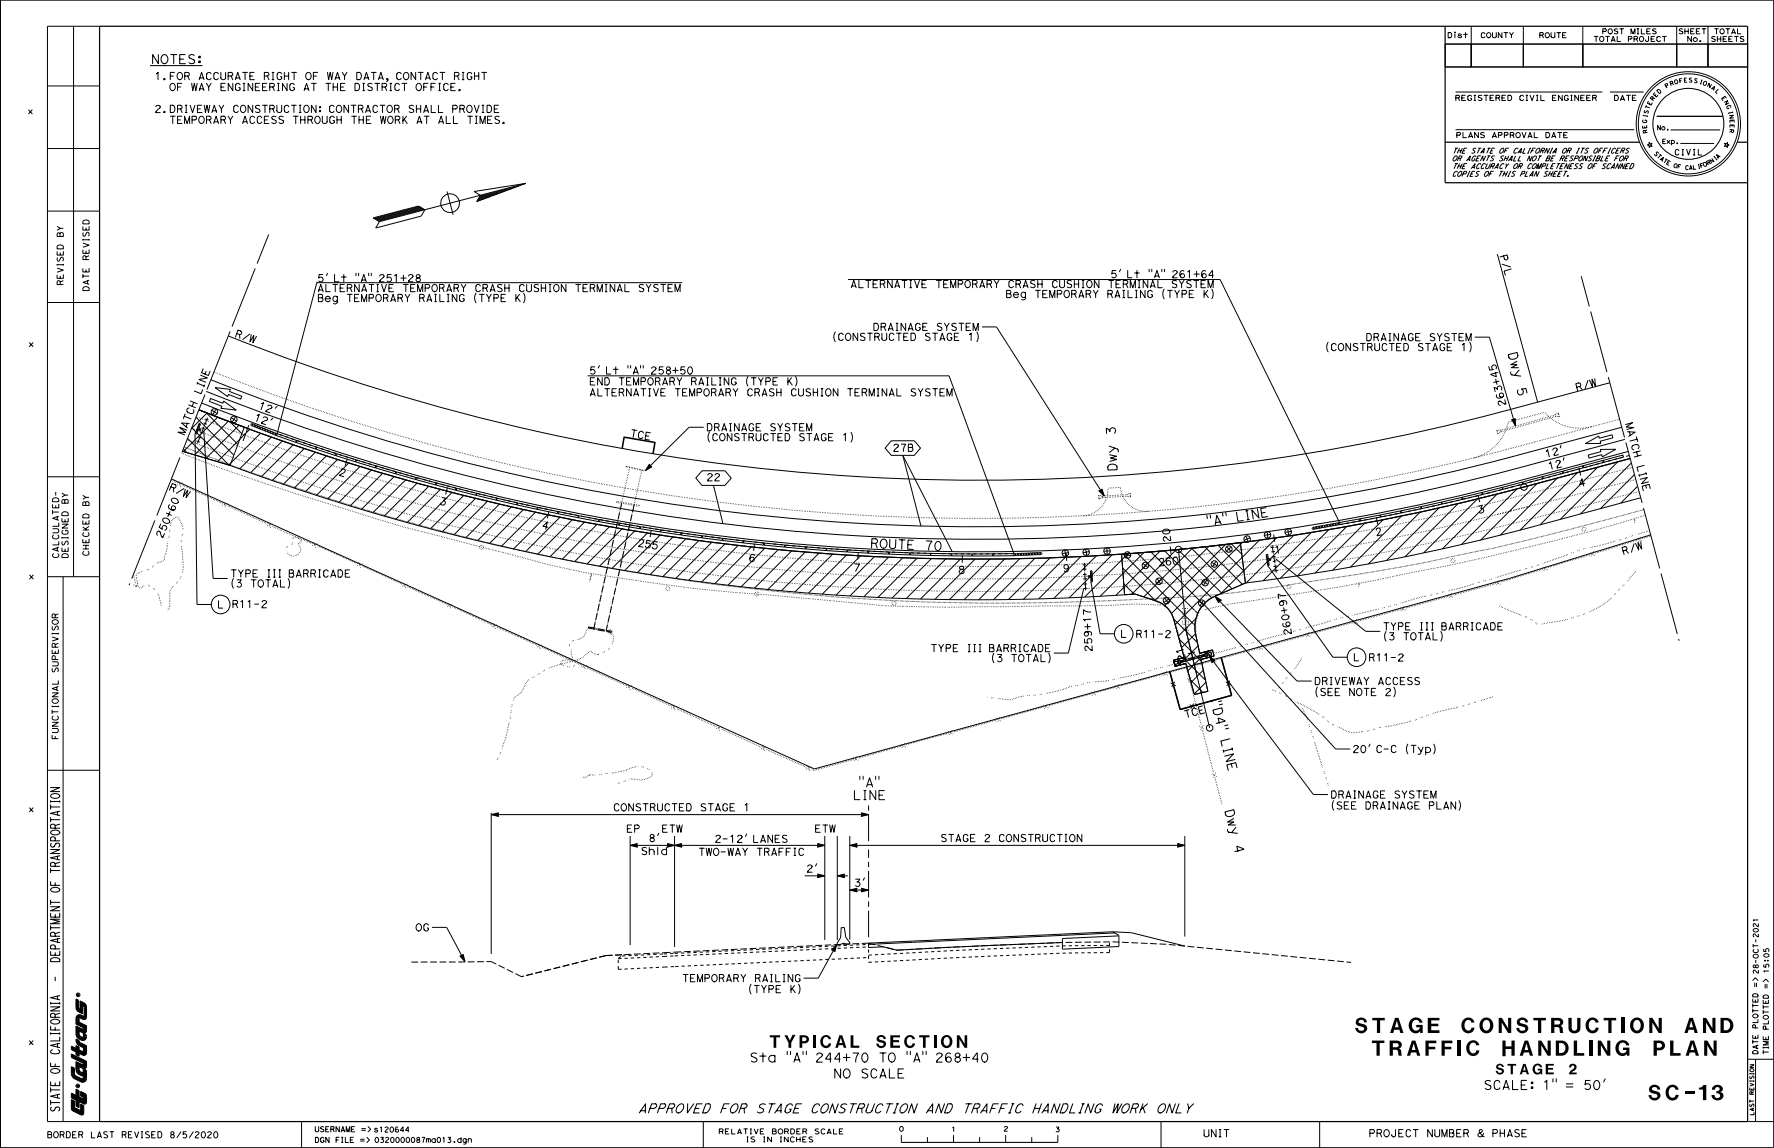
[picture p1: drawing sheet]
<svg xmlns="http://www.w3.org/2000/svg" width="432mm" height="279mm" viewBox="0 0 432 279" stroke-linecap="round" stroke-linejoin="round" font-family="sans-serif">
<defs><g id="words">
<text font-size="25.4" x="17.1" y="263.7">I</text>
<text font-size="19.4" x="404.2" y="154.2">\</text>
<text font-size="12.1" x="156" y="105.5">I/</text>
<text font-size="8.5" x="17" y="271.7">It</text>
<g font-size="5.1">
<text x="329.8" y="251.6">STAGE</text>
<text x="355.6" y="251.6">CONSTRUCTION</text>
<text x="410" y="251.6">AND</text>
<text x="333.9" y="257.2">TRAFFIC</text>
<text x="365.6" y="257.2">HANDLING</text>
<text x="402.4" y="257.2">PLAN</text>
<text x="401.2" y="267.9">SC-13</text>
</g>
<text font-size="4.3" x="353.6" y="40.9">~Z/5~1[{A~jA~~ 1g;pr~Ti~r;n1i:::w</text>
<g font-size="4.2">
<text x="187.3" y="255.2">TYPICAL</text>
<text x="213.2" y="255.2">SECTION</text>
</g>
<g font-size="4">
<text x="37" y="15.6">NOTES:</text>
<text x="18.5" y="265.8">•</text>
</g>
<g font-size="3.6">
<text x="207.8" y="194.9">LINE</text>
<text x="364" y="261.7">STAGE</text>
<text x="381.9" y="261.7">2</text>
<text x="155.6" y="271.2">APPROVED FOR STAGE CONSTRUCTION AND</text>
<text x="234.8" y="271.2">TRAFFIC HANDLING WORK ONLY</text>
</g>
<text font-size="3.5" x="12.1" y="196.6">;::</text>
<g font-size="3.4">
<text x="182.7" y="258.6">Sta</text>
<text x="191.4" y="258.6">&quot;A&quot; 244+70</text>
<text x="214.1" y="258.6">TO</text>
<text x="220.6" y="258.6">&quot;A&quot; 268+40</text>
</g>
<g font-size="3.3">
<text x="37.9" y="19.5">1.FOR ACCURATE RIGHT OF WAY DATA, CONTACT RIGHT</text>
<text x="41.3" y="22.2">OF WAY ENGINEERING AT THE DISTRICT OFFICE.</text>
<text x="37.8" y="27.4">2.DRIVEWAY CONSTRUCTION: CONTRACTOR SHALL PROVIDE</text>
<text x="41.3" y="30.2">TEMPORARY ACCESS THROUGH THE WORK AT ALL TIMES.</text>
<text x="103.4" y="71.1">PORARY CRASH</text>
<text x="126.4" y="71.1">CUSHION TERMINAL SYSTEM</text>
<text x="84.4" y="73.6">TEMPORARY RAILING</text>
<text x="115.4" y="73.6">(TYPE K)</text>
<text x="202.8" y="83">(CONSTRUCTED STAGE 1)</text>
<text x="212.7" y="80.7">DRAINAGE SYSTEM</text>
<text x="332.6" y="83.1">DRAINAGE SYSTEM</text>
<text x="322.8" y="85.5">(CONSTRUCTED STAGE 1)</text>
<text x="143.6" y="93.9">END TEMPORARY RAILING</text>
<text x="143.6" y="91.1">5' Lt &quot;A&quot; 258+50</text>
<text x="182.8" y="93.9">TYPE K</text>
<text x="143.6" y="96.6">ALTERNATIVE TEMPORARY CRASH</text>
<text x="192.6" y="96.6">CUSHION TERMINAL SYSTEM</text>
<text x="172.1" y="105">DRAINAGE SYSTEM</text>
<text x="172.3" y="107.4">(CONSTRUCTED STAGE 1)</text>
<text x="56.2" y="140.7">TYPE</text>
<text x="56.3" y="143.6">(3 TOTAL)</text>
<text x="65.2" y="140.7">III BARRICADE</text>
<text x="47.9" y="148.3">~R11-2</text>
<text x="329.6" y="161.1">L R11-2</text>
<text x="320" y="166.9">DRIVEWAY ACCESS</text>
<text x="320.2" y="169.4">(SEE NOTE 2)</text>
<text x="329.4" y="183.3">20' C-C (Typ)</text>
<text x="149.4" y="197.6">CONSTRUCTED STAGE 1</text>
<text x="324" y="194.5">DRAINAGE SYSTEM</text>
<text x="324.1" y="197.1">(SEE DRAINAGE PLAN)</text>
<text x="152.6" y="202.9">EP</text>
<text x="161.2" y="202.9">ETW</text>
<text x="198.4" y="202.9">ETW</text>
<text x="156.1" y="208.3">Shi</text>
<text x="170.2" y="208.4">TWO-WAY TRAFF IC</text>
<text x="174.2" y="205.2">2-12' LANES</text>
<text x="229.1" y="205.1">STAGE 2 CONSTR CTION</text>
<text x="293" y="277">UNIT</text>
<text x="333.4" y="277">PROJECT NUMBER</text>
<text x="363.3" y="277">PHASE</text>
</g>
<g font-size="3.2">
<text x="209.1" y="190.5">IIAII</text>
<text x="426.5" y="240.5">&quot;&quot;</text>
<text x="203.1" y="262.7">NO</text>
<text x="209.7" y="262.7">SCALE</text>
<text x="361.4" y="265.4">SCALE:</text>
<text x="375.7" y="265.4">1&quot; =</text>
<text x="385.7" y="265.4">50'</text>
</g>
<g font-size="3.1">
<text x="20.1" y="59.8">;:</text>
<text x="158.1" y="204.8">8'</text>
</g>
<g font-size="3">
<text x="12.6" y="172.3">2</text>
<text x="426.7" y="228.3">2</text>
</g>
<text font-size="2.9" x="359.6" y="277">&amp;</text>
<text font-size="2.8" x="426.7" y="236.2">&lt;D&quot;'</text>
<g font-size="2.7">
<text x="12.1" y="205">a..</text>
<text x="12.2" y="223.5">w</text>
<text x="12.2" y="231.3">a..</text>
<text x="12.2" y="264.5">w</text>
<text x="11.6" y="277.1">BORDER</text>
<text x="22.2" y="277.1">LAST</text>
<text x="29.7" y="277.1">REVISED</text>
<text x="41.5" y="277.1">8/5/2020</text>
</g>
<g font-size="2.6">
<text x="207.2" y="70.2">A</text>
<text x="12.2" y="232.8">w</text>
</g>
<g font-size="2.5">
<text x="12.2" y="201.8">c:::</text>
<text x="12.2" y="211.1">c:::</text>
<text x="12.2" y="228.2">c:::</text>
<text x="12.2" y="247.9">c:::</text>
</g>
<g font-size="2.4">
<text x="352.4" y="9.3">Dist</text>
<text x="360.4" y="9.3">COUNTY</text>
<text x="374.7" y="9.3">ROUTE</text>
<text x="387.9" y="10.2">TOTAL PROJECT</text>
<text x="390" y="8.4">POST MILES</text>
<text x="354.3" y="24.6">REGISTERED</text>
<text x="369.8" y="24.6">CIVIL ENGINEER</text>
<text x="354.5" y="33.7">PLANS APPROVAL</text>
<text x="376.2" y="33.7">DATE</text>
<text x="298.7" y="201">£</text>
<text x="429.4" y="234.6">..</text>
<text x="76.7" y="275.7">USERNAME =&gt;s120644</text>
<text x="76.7" y="278.3">DGN FILE =&gt; 0320000087mo013 .dgn</text>
</g>
<g font-size="2.3">
<text x="12.7" y="122.4">Om</text>
<text x="20.1" y="123.2">m</text>
<text x="426.5" y="244.3">Ww</text>
<text x="429.1" y="248.1">o</text>
<text x="426.5" y="253.1">Ww</text>
<text x="175.1" y="276.2">R[LATIV[</text>
<text x="181.7" y="278.2">IS</text>
<text x="185.8" y="278.2">IN</text>
<text x="188" y="276.2">BORD[R</text>
<text x="189.9" y="278.2">IN CH~S</text>
<text x="198.4" y="276.2">SCAL[</text>
</g>
<g font-size="2.2">
<text x="13.9" y="66.5">&gt;</text>
<text x="12.7" y="156.4">&gt;</text>
</g>
<g font-size="2.1">
<text x="20.1" y="56.1">w</text>
<text x="13.9" y="62.2">w</text>
<text x="20.1" y="61.8">w</text>
<text x="13.9" y="67.9">w</text>
<text x="20.1" y="69.3">&lt;t</text>
<text x="20.1" y="66.3">w</text>
<text x="12.7" y="123.8">w</text>
<text x="12.7" y="127">&lt;tw</text>
<text x="20.1" y="127.7">w</text>
<text x="12.7" y="134.4">&lt;tw</text>
<text x="20.1" y="132.2">w</text>
<text x="12.7" y="168.2">&lt;t</text>
</g>
<g font-size="2">
<text x="13.9" y="56.4">&gt;-</text>
<text x="13.9" y="57.6">m</text>
<text x="13.5" y="121.6">' &gt;-</text>
<text x="20.1" y="121.8">&gt;-</text>
<text x="426.7" y="232.5">u</text>
<text x="429.2" y="232.5">&quot;'</text>
</g>
<g font-size="1.9">
<text x="12.8" y="128.2">_jz</text>
<text x="20.1" y="130.7">u</text>
<text x="20.1" y="135.3">u</text>
<text x="12.7" y="169.7">z</text>
<text x="12.7" y="176.9">z</text>
</g>
<g font-size="1.8">
<text x="20.1" y="67.8">f-</text>
<text x="12.7" y="125.4">f-o</text>
<text x="12.7" y="131.4">u-</text>
<text x="12.7" y="135.9">uo</text>
<text x="12.1" y="200.3">I-</text>
<text x="12.1" y="212.7">I-</text>
<text x="12.1" y="220.5">I-</text>
<text x="12.1" y="226.6">I-</text>
<text x="12.2" y="234.3">Cl</text>
<text x="426.5" y="245.5">f- f-</text>
<text x="12.1" y="266.1">I-</text>
<text x="12.1" y="269.2">I-</text>
</g>
<g font-size="1.7">
<text x="353.8" y="37.4">TH£ STAT£ OF CALIFORNIA</text>
<text x="380.3" y="37.4">OR ITS OFFICERS</text>
<text x="351.6" y="43.4">~co_P_1£_s_o_F_m_1_s_P_u_N_s_H£_£_T.____________</text>
<text x="7.1" y="84.6">X</text>
<text x="218.9" y="275.6">0</text>
</g>
<g font-size="1.6">
<text x="20.1" y="63.3">Ct'.</text>
<text x="13.9" y="69.4">Ct'.</text>
<text x="12.8" y="130">::J 0</text>
<text x="7.2" y="141.1">X</text>
<text x="12.7" y="162.2">::J</text>
<text x="12.7" y="178.4">::J</text>
<text x="7.1" y="197.8">X</text>
<text x="12.2" y="215.8">LL.</text>
<text x="427.3" y="234.6">'</text>
<text x="12.1" y="250.9">LL.</text>
<text x="426.5" y="248.1">O</text>
<text x="7.1" y="254.6">X</text>
<text x="12.1" y="259.9">LL.</text>
</g>
<g font-size="1.5">
<text x="15.1" y="132.7">l/l</text>
<text x="12.7" y="150.5">'Jc:</text>
<text x="12.7" y="157.7">'Jc:</text>
<text x="12.7" y="158.9">_u</text>
<text x="427" y="240.5">II</text>
<text x="429.5" y="240.5">11</text>
</g>
<g font-size="1.4">
<text x="6.9" y="27.8">X</text>
<text x="20.1" y="57.6">Ul</text>
<text x="426.5" y="243">Cle,</text>
<text x="426.5" y="250.3">a_</text>
<text x="426.5" y="246.8">f-</text>
<text x="429.1" y="250.3">a_</text>
<text x="429.1" y="246.8">f-</text>
<text x="429.1" y="256.8">f-</text>
</g>
<g font-size="1.3">
<text x="20.1" y="129.1">cL</text>
<text x="12.6" y="179.9">LL</text>
<text x="426.7" y="230.8">f-</text>
</g>
<g font-size="1.2">
<text x="426.7" y="225.7">N</text>
<text x="426.7" y="237.3">N</text>
</g>
<text font-size="1.1" x="12.6" y="163.5">V)</text>
<text font-size="1" x="18.6" y="242.5">@</text>
</g></defs>
<g fill="none" stroke="#000" stroke-width=".24" stroke-dasharray=".1 .3 .1 .3 .1 .3 .1 .3" stroke-linecap="butt">
<path d="M43.2 117.6l-1.6-.8M44 118.5l-.5-1.3M44.4 117.6l-1.3 .5M44.8 108.8l.2 .1M45.1 108.9l.1 .1M45.4 109l.1 .1M45.5 107.1a520.5 520.5 0 0 0 319.7 21.1M45.6 109.1l.2 .1M45.9 109.2l.2 .1M46.2 109.3l.2 .1M46.3 111.1l-2.1-.8M46.5 109.5h.1"/>
<path d="M46.6 104.2a517.4 517.4 0 0 0 325.6 19M46.8 109.6h.1M47 109.7h.2M47.3 109.8h.2M47.6 109.9l.2 .1M47.8 101.4a514.3 514.3 0 0 0 315.9 20.9M47.9 110l.1 .1M48.2 110.1l.1 .1M48.4 110.2l.2 .1M48.7 112l-2.3-.8M48.7 110.3l.2 .1M49 110.4l.1 .1"/>
<path d="M49.3 110.5l.1 .1M49.6 110.7h.1M49.8 110.8h.2M50.1 110.9h.2M50.4 111h.1M50.7 111.1h.1M51 111.2h.1M51 112.9l-2.2-.8M51.2 111.3l.2 .1M51.5 111.4l.2 .1M51.8 111.5l.1 .1M52.1 111.6l.1 .1"/>
<path d="M52.4 111.7l.1 .1M52.6 111.8l.2 .1M52.9 112h.2M53.2 112.1h.1M53.4 113.8l-2.2-.8M53.5 112.2h.1M53.8 112.3h.1M54 112.4h.2M54.3 112.5l.2 .1M54.6 112.6l.1 .1M54.9 112.7l.1 .1M55.2 112.8l.1 .1"/>
<path d="M55.4 112.9l.2 .1M55.7 113l.2 .1M55.8 114.7l-2.2-.8M56 113.1l.1 .1M56.3 113.2l.1 .1M56.6 113.3l.1 .1M56.8 113.4l.2 .1M57.1 113.5l.2 .1M57.4 113.6l.2 .1M57.7 113.7l.1 .1M58 113.8l.1 .1M58.2 115.5l-2.2-.8"/>
<path d="M58.3 114h.1M58.5 114.1h.2M58.8 114.2h.2M59.1 114.3h.1M59.4 114.4h.1M59.7 114.5h.1M59.9 114.6h.2M60.2 114.7h.2M60.5 114.8h.1M60.6 116.3l-2.2-.7M60.8 114.9h.1M61.1 115h.1"/>
<path d="M61.3 115.1h.2M61.6 115.2h.2M61.9 115.3h.2M62.2 115.4h.1M62.5 115.5h.1M62.8 115.6h.1M63 115.7h.2M63.1 117.2l-2.3-.8M63.3 115.8h.2M63.6 115.9h.2M63.9 116h.1M64.2 116.1h.1"/>
<path d="M64.5 116.2h.1M64.7 116.3h.2M65 116.4h.2M65.3 116.4l.2 .1M65.5 118l-2.3-.8M65.6 116.5l.2 .1M65.9 116.6l.1 .1M66.2 116.7l.1 .1M66.5 116.8l.1 .1M66.7 116.9l.2 .1M67 117l.2 .1M67.3 117.1l.2 .1"/>
<path d="M67.6 117.2l.1 .1M67.9 117.3l.1 .1M67.9 118.8l-2.3-.8M68.2 117.4l.1 .1M68.4 117.5l.2 .1M68.7 117.6l.2 .1M69 117.7h.2M69.3 117.8h.1M69.6 117.9h.1M69.9 118h.1M70.1 118.1h.2M70.3 119.6l-2.3-.8"/>
<path d="M70.4 118.2h.2M70.7 118.3h.2M71 118.4h.2M71.3 118.5h.1M71.6 118.5l.1 .1M71.9 118.6l.1 .1M72.1 118.7l.2 .1M72.4 118.8l.2 .1M72.7 118.9l.2 .1M73 119l.1 .1M73.3 119.1l.1 .1M73.6 119.2l.1 .1"/>
<path d="M73.9 119.3h.1M74.1 119.4h.2M74.4 119.5h.2M74.7 119.6h.2M75 119.7h.1M75.3 119.8h.1M75.6 119.9h.1M75.8 120h.2M152.4 113.6l4.7 1M152.4 113.5l4.7 1M152.4 113.5v.1M153.2 113.8l-1.9 8.7"/>
<path d="M156.2 114.4l-1.9 8.6M157.1 114.5v.1M272.7 118.6l-3 .2M358.7 111.5a11.4 11.4 0 0 0 8.4-8.8M364.3 104.7l.3 .9M364.6 105.6l.7-.5M365.2 104.7h-.9M365.3 105.1l-.1-.4M367.1 102.7l8.9-2.3M368.4 109a502.7 502.7 0 0 1-316.3-18.5M368.4 109l25.8-7M378.5 100.9l.8-.4"/>
<path d="M378.6 101l-13.4 3.7M378.7 101.3l-13.4 3.8M378.7 101.4l-.2-.5M379.3 100.5l.2 .9M379.5 101.4h-.8M387.5 103.8a11.4 11.4 0 0 1-11.5-3.4M32.5 139.7l.5 2.4M35.7 138.7l.5-.2M37.1 138l.3-.3M38.2 137l.2-.1a1.5 1.5 0 0 0 1.7-1.7l.5-1.3 .2-2M41.1 130.9l.1-.5M41.3 129.4v-.5"/>
<path d="M41.4 127.9l.1-.2a1.75 1.75 0 0 1 1.8-1.8l.9 1.6 .4 1.5M44.1 131.5v.4M44.2 132.9l.4 4.3-.2 2.2M44.5 130l-.2 .5M54.2 122.5l-9.9-4.4M55 123.4l-.5-1.3M55.4 122.5l-1.4 .5M65.1 127.5l-9.9-4.5M65.8 128.4l-.4-1.3M66.3 127.5l-1.4 .5M69.8 133.3l.3-.3M71 132.5l.3-.4"/>
<path d="M71.3 131.1v-.1a.82 .82 0 0 1 1.4 0l.2 .1a.57 .57 0 0 1 .4 .7 .57 .57 0 0 1-.6 .4l-.1 .3a1.51 1.51 0 0 1 .1 2.3M72.6 134.9a1.74 1.74 0 0 1-2.8-.6M72.7 120.4l-2.3-.8M75.2 121.1l-2.3-.7M76 132.3l-9.9-4.3M76.1 120l.2 .1M76.4 120.1l.2 .1M76.7 120.2l.2 .1M76.8 133.2l-.5-1.3M77 120.3l.1 .1M77.2 132.3l-1.3 .5M77.3 120.4l.1 .1"/>
<path d="M77.6 120.5l.1 .1M77.6 121.9l-2.3-.7M77.8 120.6h.2M78.1 120.7h.2M78.4 120.8h.2M78.7 120.9h.1M79 121h.1M79.3 121.1h.1M79.6 121.1l.1 .1M79.8 121.2l.2 .1M80 122.6l-2.3-.7M80.1 121.3l.2 .1"/>
<path d="M80.4 121.4l.2 .1M80.7 121.5l.1 .1M81 121.6l.1 .1M81.3 121.7h.1M81.6 121.8h.1M81.8 121.9h.2M82.1 122h.2M82.4 122.1h.2M82.5 123.4l-2.3-.7M82.7 122.2h.1M83 122.2l.1 .1M83.3 122.3l.1 .1"/>
<path d="M83.6 122.4l.1 .1M83.8 122.5l.2 .1M84.1 122.6h.2M84.4 122.7h.2M84.7 122.8h.2M84.9 124.2l-2.3-.8M85 122.9h.1M85.3 122.9l.1 .1M85.6 123l.1 .1M85.9 123.1l.1 .1M86.1 123.2l.2 .1M86.4 123.3h.2"/>
<path d="M86.7 123.4h.2M87 123.5h.2M87 137.2l-9.9-4.4M87.3 123.6h.1M87.3 124.9l-2.3-.7M87.6 123.6l.1 .1M87.8 138.1l-.5-1.3M87.9 123.7l.1 .1M88.1 123.8l.2 .1M88.2 137.2l-1.3 .5M88.4 123.9l.2 .1M88.7 124h.2"/>
<path d="M89 124.1h.2M89.3 124.2h.1M89.6 124.3h.1M89.8 125.7l-2.3-.7M89.9 124.3l.1 .1M90.2 124.4l.1 .1M90.4 124.5l.2 .1M90.7 124.6h.2M91 124.7h.2M91.3 124.8h.2M91.6 124.8l.1 .1M91.9 124.9l.1 .1"/>
<path d="M92.2 125l.1 .1M92.2 126.4l-2.3-.7M92.5 125.1h.1M92.7 125.2h.2M93 125.3h.2M93.3 125.3l.2 .1M93.6 125.4l.2 .1M93.9 125.5l.2 .1M94.2 125.6h.1M94.5 125.7h.1M94.6 127.2l-2.3-.7M94.8 125.8h.1"/>
<path d="M95 125.8l.2 .1M95.3 125.9l.2 .1M95.6 126l.2 .1M95.9 126.1h.2M96.2 126.2h.2M96.5 126.3h.1M96.8 126.3l.1 .1M97.1 126.4l.1 .1M97.1 127.9l-2.3-.7M97.4 126.5h.1M97.6 126.6h.2M97.9 126.7h.2"/>
<path d="M98.2 126.7l.2 .1M98.5 126.8l.2 .1M98.8 126.9h.2M99.1 127h.1M99.4 127.1h.1M99.5 128.6l-2.3-.6M99.7 127.1l.1 .1M100 127.2l.1 .1M100.2 127.3h.2M100.5 127.4h.2M100.8 127.4l.2 .1M101.1 127.5l.2 .1"/>
<path d="M101.4 127.6h.2M101.7 127.7h.2M102 127.8h.1M102 129.2l-2.3-.6M102.3 127.8l.1 .1M102.6 127.9l.1 .1M102.9 128h.1M103.1 128.1h.2M103.4 128.2h.2M103.7 128.2l.2 .1M104 128.3l.2 .1M104.3 128.4h.2"/>
<path d="M104.5 129.8l-2.3-.6M104.6 128.5h.1M104.9 128.5l.1 .1M105.2 128.6l.1 .1M105.5 128.7h.1M105.8 128.8h.1M106 128.9h.2M106.3 128.9l.2 .1M106.6 129h.2M106.9 129.1h.2M106.9 130.5l-2.3-.6M107.2 129.2h.2"/>
<path d="M107.5 129.2l.1 .1M107.8 129.3l.1 .1M108.1 129.4h.1M108.4 129.5h.1M108.6 129.5l.2 .1M108.9 129.6l.2 .1M109.2 129.7h.2M109.4 131.1l-2.3-.6M109.5 129.8h.2M109.8 129.9h.2M110.1 129.9l.2 .1M110.4 130h.1"/>
<path d="M110.7 130.1h.1M111 130.2h.1M111.3 130.2l.1 .1M111.6 130.3h.1M111.8 130.4h.2M111.9 131.8l-2.3-.6M112.1 130.4l.2 .1M112.4 130.5l.2 .1M112.7 130.6h.2M113 130.7h.2M113.3 130.7l.1 .1M113.6 130.8h.1"/>
<path d="M113.9 130.9h.1M114.2 131h.1M114.3 132.4l-2.3-.6M114.5 131l.1 .1M114.8 131.1h.1M115 131.2h.2M115.3 131.2l.2 .1M115.6 131.3l.2 .1M115.9 131.4h.2M116.2 131.5h.2M116.5 131.5l.2 .1M116.8 131.6h.1"/>
<path d="M116.8 133.1l-2.3-.6M117.1 131.7h.1M117.4 132.7a.5 .5 0 0 0-.7 .5 .5 .5 0 0 0 .7 .5 .5 .5 0 0 0 .2-.8l-.2-.2M117.4 131.8h.1M117.7 131.8l.1 .1M118 131.9h.1M118.2 132h.2M118.5 132l.2 .1M118.8 132.1h.2M119.1 132.2h.2M119.3 133.7l-2.3-.6M119.4 132.2l.2 .1"/>
<path d="M119.7 132.3h.2M120 132.4h.2M120.3 132.4l.1 .1M120.6 132.5h.1M120.9 132.6h.1M121.2 132.6l.1 .1M121.5 132.7l.1 .1M121.7 132.8h.2M121.8 134.3l-2.4-.6M122 132.9h.2M122.3 132.9l.2 .1M122.6 133h.2"/>
<path d="M122.9 133.1h.2M123.2 133.1l.2 .1M123.5 133.2h.2M123.8 133.3h.1M124.1 133.3l.1 .1M124.2 134.9l-2.3-.6M124.4 133.4h.1M124.7 133.5h.1M125 133.5l.1 .1M125.3 133.6h.1M125.5 133.7h.2M125.8 133.7l.2 .1"/>
<path d="M126.1 133.8h.2M126.4 133.9h.2M126.7 135.6l-2.3-.7M126.7 133.9l.2 .1M127 134h.2M127.3 134.1h.2M127.6 134.1l.2 .1M127.9 134.2h.1M128.2 134.2l.1 .1M128.5 134.3l.1 .1M128.8 134.4h.1M129.1 134.4l.1 .1"/>
<path d="M129.1 136.2l-2.3-.6M129.3 134.5h.2M129.6 134.6h.2M129.9 134.6l.2 .1M130.2 134.7h.2M130.5 134.8h.2M130.8 134.8l.2 .1M131.1 134.9h.2M131.4 135h.2M131.6 136.9l-2.3-.6M131.7 135l.1 .1M132 135.1h.1"/>
<path d="M132.3 135.2h.1M132.6 135.2h.1M132.9 135.3h.1M133.2 135.3l.1 .1M133.5 135.4h.1M133.7 135.5h.2M134 135.5h.2M134.1 137.6l-2.4-.6M134.3 135.6h.2M134.6 135.6l.2 .1M134.9 135.7h.2M135.2 135.7l.2 .1"/>
<path d="M135.5 135.8h.2M135.8 135.9h.2M136.1 135.9l.2 .1M136.4 136h.1M136.6 138.1l-2.4-.5M136.7 136l.1 .1M137 136.1h.1M137.3 136.2h.1M137.6 136.2l.1 .1M137.9 136.3h.1M138.2 136.3l.1 .1M138.5 136.4h.1"/>
<path d="M138.7 136.5h.2M139 136.5l.2 .1M139.1 138.6l-2.4-.5M139.3 136.6h.2M139.6 136.6l.2 .1M139.9 136.7h.2M140.2 136.7l.2 .1M140.5 136.8h.2M140.8 136.9h.2M141.1 136.9h.2M141.4 137h.2M141.5 139.2l-2.3-.5"/>
<path d="M141.7 137l.1 .1M142 137.1h.1M142.3 137.1l.1 .1M142.6 137.2h.1M142.9 137.3h.1M143.2 137.3h.1M143.5 137.4h.1M143.8 137.4h.1M143.9 139.9l-.2 1M144 137.5h.2M144.1 139.6l-2.4-.4M144.3 137.5l.2 .1"/>
<path d="M144.6 137.6h.2M144.9 137.6l.2 .1M145.2 137.7h.2M145.5 137.8h.2M145.8 137.8h.2M146.1 137.9h.2M146.4 137.9h.2M146.7 138h.2M147 138h.2M147.3 138.1h.1M147.6 138.1l.1 .1M147.9 138.2h.1"/>
<path d="M148.2 138.2l.1 .1M148.5 138.3h.1M148.8 138.3l.1 .1M149.1 138.4h.1M149.4 138.4l.1 .1M149.7 138.5h.1M149.9 138.5l.2 .1M150.1 122.3l5.5 .9M150.1 122.3v-.3M150.1 122l5.6 1M150.2 138.6h.2M150.5 138.6l.2 .1"/>
<path d="M150.8 138.7h.2M151.1 138.7l.2 .1M151.3 122.5l-6.7 30.3M151.4 138.8h.2M151.7 138.8l.2 .1M152 138.9h.2M152.3 139h.2M152.6 139h.2M152.9 139.1h.2M153.2 139.1h.2M153.5 139.2h.2M153.8 139.2h.1"/>
<path d="M154.1 139.3h.1M154.4 122.8l-6.8 30.6M154.4 139.3h.1M154.7 139.3l.1 .1M155 139.4h.1M155.3 139.4l.1 .1M155.6 139.5h.1M155.7 123l-.1 .2M155.9 139.5l.1 .1M156.2 139.6h.1M156.5 139.6l.1 .1M156.7 139.7h.2"/>
<path d="M157 139.7l.2 .1M157.3 139.8h.2M157.6 139.8h.2M157.9 139.9h.2M158.2 139.9h.2M158.5 140h.2M263.6 125.5a6.3 6.3 0 0 0 6.1-6.7M267.5 120.5v.9M267.5 121.4l.8-.2M268.3 120.7l-.8-.2M268.3 120.7l6-.3M268.3 120.7v.4"/>
<path d="M268.3 121.1l6-.3M268.3 121.2v-.5M274.3 120.3l.8-.2M274.3 120.8v-.5M275.1 120.1v.9M275.1 121l-.8-.2M279.5 124.5a6.3 6.3 0 0 1-6.8-5.9M329.3 140l.1-.1M329.6 139.9h.1M329.9 139.9l.1-.1M330.2 139.8h.1M330.5 139.8l.1-.1"/>
<path d="M330.8 139.7h.1M331.1 139.7l.1-.1M331.4 139.6h.1M331.7 139.6l.1-.1M332 139.5h.1M332.2 139.5h.2M332.5 139.4h.2M332.8 139.4h.2M333.1 139.3h.2M333.4 139.3h.2M333.7 139.2h.2M334 139.2h.2"/>
<path d="M334.3 139.1h.2M334.6 139.1h.2M334.9 139h.2M335.2 139h.2M335.5 138.9h.2M335.8 138.9h.2M336.1 138.8h.2M336.4 138.8h.1M336.7 138.7h.1M337 138.7h.1M337.3 138.6h.1M337.6 138.6h.1"/>
<path d="M337.9 138.5h.1M338.2 138.5h.1M338.5 138.4h.1M338.8 138.4h.1M339 138.3h.2M339.3 138.3h.2M339.6 138.2h.2M339.9 138.2h.2M340.2 138.1h.2M340.5 138.1h.2M340.8 138h.2M341.1 138h.2"/>
<path d="M341.4 137.9h.2M341.7 137.9l.2-.1M342 137.8h.2M342.3 139.6l2.3-.5M342.3 137.8l.2-.1M342.6 137.7h.1M342.9 137.6h.1M343.2 137.6h.1M343.5 137.5h.1M343.8 137.5l.1-.1M344.1 137.4h.1M344.4 137.4l.1-.1"/>
<path d="M344.7 137.3h.1M344.8 139.1l2.3-.4M344.9 137.3l.2-.1M345.2 137.2h.2M345.5 137.1h.2M345.8 137.1h.2M346.1 137h.2M346.4 137l.2-.1M346.7 136.9h.2M347 136.9l.2-.1M347.3 138.6l2.3-.4M347.3 136.8h.2"/>
<path d="M347.6 136.8l.2-.1M347.9 136.7h.1M348.2 136.6h.1M348.5 136.6l.1-.1M348.8 136.5h.1M349.1 136.4h.1M349.4 136.4l.1-.1M349.6 136.3h.2M349.8 138.2l2.3-.5M349.9 136.2h.2M350.2 136.2l.2-.1M350.5 136.1h.2"/>
<path d="M350.8 136h.2M351.1 136l.2-.1M351.4 135.9h.2M351.7 135.8h.2M352 135.8l.1-.1M352.3 135.7h.1M352.3 137.7l2.3-.5M352.6 135.7l.1-.1M352.9 135.6h.1M353.2 135.5h.1M353.5 135.5l.1-.1M353.7 135.9a.5 .5 0 0 0-.5 .7 .5 .5 0 0 0 .8 .2 .5 .5 0 0 0-.1-.8l-.2-.1"/>
<path d="M353.7 135.4h.2M354 135.3h.2M354.3 135.3l.2-.1M354.6 135.2h.2M354.8 137.2l2.3-.6M354.9 135.1h.2M355.2 135.1h.2M355.5 135h.2M355.8 135l.2-.1M356.1 134.9h.2M356.4 134.8h.1M356.7 134.8l.1-.1"/>
<path d="M357 134.7h.1M357.3 136.6l2.3-.5M357.3 134.6h.1M357.6 134.6h.1M357.9 134.5h.1M358.1 134.5l.2-.1M358.4 134.4h.2M358.7 134.3h.2M359 134.3h.2M359.3 134.2h.2M359.6 134.2l.2-.1M359.8 136.1l2.3-.6"/>
<path d="M359.9 134.1h.2M360.2 134.1l.2-.1M360.5 134h.2M360.8 133.9h.2M361.1 133.9h.1M361.4 133.8h.1M361.7 133.8l.1-.1M362 133.7h.1M362.2 135.5l2.4-.6M362.3 133.7l.1-.1M362.6 133.6h.1M362.9 133.6l.1-.1"/>
<path d="M363.2 133.5h.1M363.4 133.4h.2M363.7 122.3l33.7-8.5M363.7 133.4l.2-.1M364 133.3h.2M364.3 133.2h.2M364.4 125.2l33.8-8.5M364.6 133.2l.2-.1M364.7 134.9l2.3-.6M364.9 133.1h.2M365.2 128.2l33.8-8.5M365.2 133h.2"/>
<path d="M365.5 133l.1-.1M365.8 132.9l.1-.1M366.1 132.8h.1M366.4 132.7h.1M366.7 132.7l.1-.1M366.9 132.6h.2M367.2 134.3l2.3-.6M367.2 132.5h.2M367.5 132.5l.2-.1M367.8 132.4h.2M368.1 132.3h.2M368.4 132.3l.2-.1"/>
<path d="M368.7 132.2l.2-.1M369 132.1h.1M369.3 132h.1M369.6 132l.1-.1M369.7 133.7l2.3-.6M369.9 131.9h.1M370.2 131.8h.1M370.2 138.7l-6.2 1.9M370.4 131.8l.2-.1M370.7 131.7h.2M371 131.6h.2M371.3 131.6l.2-.1"/>
<path d="M371.6 131.5l.2-.1M371.7 138.3l-.5 .2M371.9 131.4h.2M372.1 133.1l2.4-.6M372.2 131.3h.1M372.5 131.3l.1-.1M372.8 131.2h.1M373.1 131.1h.1M373.1 137.9l-.4 .2M373.4 131h.1M373.6 131l.2-.1M373.9 130.9h.2"/>
<path d="M374.2 130.8h.2M374.5 130.8l.2-.1M374.6 137.5l-.5 .1M374.6 132.5l2.4-.6M374.8 130.7l.2-.1M375.1 130.6h.2M375.4 130.5h.1M375.5 138.5l-10.3 3.2M375.7 130.5l.1-.1M376 130.4h.1M376.3 130.3h.1M376.4 137.7l-.7 1.3"/>
<path d="M376.6 130.2h.1M376.7 138.7l-1.3-.7M376.9 130.2l.1-.1M377.1 131.9l2.3-.6M377.1 130.1h.2M377.4 130h.2M377.7 130l.2-.1M378 129.9l.2-.1M378.3 129.8h.2M378.6 129.7h.1M378.9 129.7l.1-.1M379.2 129.6l.1-.1"/>
<path d="M379.5 129.5h.1M379.6 131.3l2.3-.6M379.8 129.4h.1M380 129.4l.2-.1M380.3 129.3l.2-.1M380.6 129.2h.2M380.9 129.1h.2M381.2 129.1l.2-.1M381.5 129l.2-.1M381.6 135l-6.1 2.1M381.8 128.9h.1M382 130.6l2.4-.6"/>
<path d="M382.1 128.8h.1M382.4 128.8l.1-.1M382.7 128.7l.1-.1M383 128.6h.1M383 134.4l-.5 .2M383.2 128.5h.2M383.5 128.5l.2-.1M383.8 128.4l.2-.1M384.1 128.3h.2M384.4 128.2h.2M384.4 133.9l-.4 .2M384.5 130l2.3-.6"/>
<path d="M384.7 128.2l.1-.1M385 128.1l.1-.1M385.3 128h.1M385.5 128.3a.5 .5 0 0 0-.4 .7 .5 .5 0 0 0 .7 .2 .5 .5 0 0 0 0-.8l-.3-.1M385.6 127.9h.1M385.9 127.9l.1-.1M385.9 133.5l-.5 .1M386.1 127.8l.2-.1M386.4 127.7h.2M386.7 127.6h.2M387 135l-10.4 3.2M387 129.4l2.3-.7"/>
<path d="M387 127.6l.2-.1M387.3 127.5l.2-.1M387.6 127.4h.1M387.9 134.2l-.7 1.3M387.9 127.3h.1M388.2 135.2l-1.3-.7M388.2 127.2h.1M388.5 127.2l.1-.1M388.8 127.1l.1-.1M389 127h.2M389.3 126.9h.2M389.4 128.7l2.3-.7"/>
<path d="M389.6 126.9l.2-.1M389.9 126.8l.2-.1M390.2 126.7h.2M390.5 126.6h.1M390.8 126.6l.1-.1M391.1 126.5l.1-.1M391.4 126.4h.1M391.7 126.3h.1M391.9 128l2.3-.7M391.9 126.2h.2M392.2 126.2l.2-.1M392.5 126.1l.2-.1"/>
<path d="M392.8 126h.2M393.1 125.9h.2M393.1 131.7l-6.2 1.6M393.4 125.9l.1-.1M393.7 125.8l.1-.1M394 125.7h.1M394.3 125.6h.1M394.3 127.3l2.3-.7M394.5 125.5h.2M394.6 131.3l-.5 .1M394.8 125.5l.2-.1M395.1 125.4l.2-.1"/>
<path d="M395.4 125.3h.2M395.7 125.2h.2M396 125.1h.1M396 130.9l-.5 .1M396.3 125.1l.1-.1M396.6 125h.1M396.8 126.5l2.3-.7M396.9 124.9h.1M397.2 124.8h.1M397.4 130.4l-.4 .1M397.4 124.8l.2-.1M397.7 124.7l.2-.1"/>
<path d="M397.9 126.7h.3M397.9 127.2l-.1-1M398 124.6h.2M398.1 139.1l-2.1 2.5M398.3 124.5h.2M398.4 131.5l-10.3 3.2M398.6 124.4h.2M398.9 124.4l.1-.1M399.2 124.3l.1-.1M399.2 125.8l1.3-.4M399.3 130.7l-.6 1.2M399.5 124.2h.1"/>
<path d="M399.6 131.6l-1.2-.6M399.8 124.1h.1M400 124h.1M401.5 129.2l-3.1 .9M401.8 130.4l-2.2 .7M32.5 142.3l.8 .5M33.5 142.1l-.5 .8M35.1 142.6a1.02 1.02 0 0 1-1.3 .3l-.3-.4-.3-1.7a1.14 1.14 0 0 1 1.1-1.6l.5-.2M36.5 142.6l-.5-.2M37.7 143.5l-.4-.3M39.2 147.4l-.9-3.1M42.2 142.7a3.4 3.4 0 0 0-.8 3.1l-.1 .7a2.23 2.23 0 0 1-.5 2"/>
<path d="M43.2 141.6l-.3 .3M44.1 140.3l-.3 .5M97.9 142.2l-9.8-4.5M98.7 143.1l-.5-1.3M99.1 142.2l-1.3 .5M108.9 147.1l-9.9-4.4M109.7 148l-.6-1.3M110.1 147.1l-1.4 .5M119.8 152.1l-9.8-4.5M120.6 153l-.5-1.3M121 152.1l-1.3 .5M130.7 157l-9.8-4.4"/>
<path d="M131.5 157.9l-.5-1.3M131.9 157l-1.3 .5M138.7 157.3l-.1-.5M139.2 156l.5-.1M140.6 155.6a2.49 2.49 0 0 0 2.2-2.1l.2-.5M143.2 152.8l5.5 1.1M143.3 152.6l5.5 1.1M143.3 152.6l-.1 .2M143.5 141.5l.5-1.9M143.6 141l.4 .1M143.9 140l.3 .1M145.6 159.3l.3-.1"/>
<path d="M145.8 159.2l-.5 .1-.6-.2a1.13 1.13 0 0 0-1.6-.2l-1.1 1-1.7 1M146.6 140l-2.4-.4M147.2 158.6l-.5 .2M148.4 157.7l-.4 .4M148.6 154a1.64 1.64 0 0 1 .5 2.4l-.2 .5M148.7 153.3a.5 .5 0 0 0-.6 .5 .5 .5 0 0 0 .7 .4 .5 .5 0 0 0 .1-.8l-.2-.1M148.8 153.8l-5.6-1.1M148.8 153.7l-.1 .2M149.1 140.4l-2.4-.4M151.6 140.8l-2.4-.4M154.1 141.2l-2.3-.4M156.7 141.5l-2.4-.3"/>
<path d="M158.8 140h.2M159.1 140.1h.2M159.2 141.9l-2.4-.3M159.4 140.1h.2M159.7 140.2h.2M160 140.2h.2M160.3 140.3h.2M160.6 140.3h.2M160.9 140.3l.2 .1M161.2 140.4h.1M161.5 140.4l.1 .1M161.7 142.3l-2.4-.4"/>
<path d="M161.8 140.5h.1M162.1 140.5h.1M162.4 140.6h.1M162.7 140.6h.1M162.7 142.8a.5 .5 0 0 0-.7 .5 .5 .5 0 0 0 .7 .4 .5 .5 0 0 0 .2-.8l-.2-.1M163 140.6l.1 .1M163.3 140.7h.1M163.6 140.7l.1 .1M163.9 140.8h.1M164.2 140.8l.1 .1M164.2 142.6l-2.4-.3M164.5 140.9h.1"/>
<path d="M164.8 140.9h.1M165 141h.2M165.3 141h.2M165.6 141l.2 .1M165.9 141.1h.2M166.2 141.1l.2 .1M166.5 141.2h.2M166.8 142.9l-2.4-.3M166.8 141.2h.2M167.1 141.3h.2M167.4 141.3h.2M167.7 141.4h.2"/>
<path d="M168 141.4h.2M168.3 141.4l.2 .1M168.6 141.5h.2M168.9 141.5h.2M169.2 141.6h.2M169.3 143.3l-2.4-.3M169.5 141.6h.2M169.8 141.6l.2 .1M170.1 141.7h.2M170.4 141.7h.2M170.7 141.8h.1M171 141.8h.1"/>
<path d="M171.3 141.8l.1 .1M171.6 141.9h.1M171.8 143.5l-2.4-.2M171.9 141.9l.1 .1M172.2 142h.1M172.5 142h.1M172.8 142.1h.1M173.1 142.1h.1M173.4 142.1l.1 .1M173.7 142.2h.1M174 142.2h.1M174.3 142.3h.1"/>
<path d="M174.3 143.8l-2.3-.3M174.6 142.3h.1M174.8 142.3l.2 .1M175.1 142.4h.2M175.4 142.4h.2M175.7 142.4l.2 .1M176 142.5h.2M176.3 142.5h.2M176.6 142.5l.2 .1M176.9 144l-2.4-.2M176.9 142.6h.2M177.2 142.6h.2"/>
<path d="M177.5 142.6l.2 .1M177.8 142.7h.2M178.1 142.7h.2M178.4 142.8h.2M178.7 142.8h.2M179 142.8h.2M179.3 142.9h.2M179.4 144.2l-2.4-.2M179.6 142.9h.2M179.9 142.9h.2M180.2 143h.2M180.5 143h.2"/>
<path d="M180.8 143h.2M181.1 143.1h.2M181.4 143.1h.2M181.7 143.1l.2 .1M182 144.4l-2.4-.2M182 143.2h.2M182.3 143.2h.2M182.6 143.2l.1 .1M182.9 143.3h.1M183.2 143.3h.1M183.5 143.3l.1 .1M183.8 143.4h.1"/>
<path d="M184.1 143.4h.1M184.3 144.1a.5 .5 0 0 0-.6 .5 .5 .5 0 0 0 .7 .4 .5 .5 0 0 0 .2-.8l-.3-.1M184.4 143.4h.1M184.5 144.6l-2.4-.2M184.7 143.5h.1M185 143.5h.1M185.3 143.5h.1M185.6 143.6h.1M185.9 143.6h.1M186.2 143.6h.1M186.5 143.7h.1M186.8 143.7h.1"/>
<path d="M187 144.8l-2.3-.2M187.1 143.7h.1M187.4 143.8h.1M187.7 143.8h.1M188 143.8h.1M188.3 143.9h.1M188.6 143.9h.1M188.9 143.9h.1M189.1 144h.2M189.4 144h.2M189.6 145l-2.4-.2M189.7 144h.2"/>
<path d="M190 144l.2 .1M190.3 144.1h.2M190.6 144.1h.2M190.9 144.1h.2M191.2 144.2h.2M191.5 144.2h.2M191.8 144.2h.2M192.1 145.3l-2.4-.3M192.1 144.2l.2 .1M192.4 144.3h.2M192.7 144.3h.2M193 144.3h.2"/>
<path d="M193.3 144.4h.2M193.6 144.4h.2M193.9 144.4h.2M194.2 144.4l.2 .1M194.5 144.5h.2M194.7 145.5l-2.4-.2M194.8 144.5h.2M195.1 144.5l.2 .1M195.4 144.6h.2M195.7 144.6h.2M196 144.6h.2M196.3 144.6l.2 .1"/>
<path d="M196.6 144.7h.2M196.9 144.7h.2M197.2 145.7l-2.4-.2M197.2 144.7h.2M197.5 144.8h.2M197.8 144.8h.2M198.1 144.8h.2M198.4 144.8l.2 .1M198.7 144.9h.2M199 144.9h.2M199.3 144.9h.2M199.6 144.9l.2 .1"/>
<path d="M199.7 146l-2.3-.3M199.9 145h.2M200.2 145h.2M200.5 145h.2M200.8 145.1h.2M201.1 145.1h.1M201.4 145.1h.1M201.7 145.1l.1 .1M202 145.2h.1M202.3 146.2l-2.4-.2M202.3 145.2h.1M202.6 145.2h.1"/>
<path d="M202.9 145.2l.1 .1M203.2 145.3h.1M203.5 145.3h.1M203.8 145.3h.1M204.1 145.3l.1 .1M204.4 145.4h.1M204.7 145.4h.1M204.8 146.4l-2.4-.2M205 145.4h.1M205.3 145.4h.1M205.6 145.4l.1 .1M205.9 145.5h.1"/>
<path d="M206.2 145.5h.1M206.5 145.5h.1M206.8 145.5h.1M207.1 145.5l.1 .1M207.4 146.7l-2.4-.3M207.4 145.6h.1M207.7 145.6h.1M208 145.6h.1M208.3 145.6h.1M208.6 145.6l.1 .1M208.9 145.7h.1M209.2 145.7h.1"/>
<path d="M209.5 145.7h.1M209.8 145.7h.1M209.9 146.9l-2.4-.2M210.1 145.7h.1M210.4 145.8h.1M210.7 145.8h.1M211 145.8h.1M211.3 145.8h.1M211.6 145.8h.1M211.9 145.8l.1 .1M212.2 145.9h.1M212.4 147.1l-2.4-.2"/>
<path d="M212.5 145.9h.1M212.8 145.9h.1M213.1 145.9h.1M213.4 145.9h.1M213.7 146h.1M214 146h.1M214.3 146h.1M214.6 146h.1M214.9 146h.1M215 147.4l-2.4-.2M215.2 146h.1M215.5 146.1h.1"/>
<path d="M215.7 146.1h.2M216 146.1h.2M216.3 146.1h.2M216.6 146.1h.2M216.9 146.1h.2M217.2 146.2h.2M217.5 147.5l-2.4-.1M217.5 146.2h.2M217.8 146.4a.5 .5 0 0 0-.7 .5 .5 .5 0 0 0 .7 .4 .5 .5 0 0 0 .2-.8l-.2-.1M217.8 146.2h.2M218.1 146.2h.2M218.4 146.2h.2"/>
<path d="M218.7 146.2h.2M219 146.3h.2M219.3 146.3h.2M219.6 146.3h.2M219.9 146.3h.2M220.1 147.6l-2.4-.1M220.2 146.3h.2M220.5 146.3h.2M220.8 146.3h.2M221.1 146.3h.2M221.4 146.3l.2 .1M221.7 146.4h.2"/>
<path d="M222 146.4h.2M222.3 146.4h.2M222.6 147.6h-2.4M222.6 146.4h.2M222.9 146.4h.2M223.2 146.4h.2M223.5 146.4h.2M223.8 146.5h.2M224.1 146.5h.2M224.4 146.5h.2M224.7 146.5h.2M225 146.5h.2"/>
<path d="M225.2 147.7l-2.4-.1M225.3 146.5h.2M225.6 146.5h.2M225.9 146.5h.2M226.2 146.5h.2M226.5 146.5h.2M226.8 146.6h.2M227.1 146.6h.2M227.4 146.6h.2M227.7 147.7h-2.4M227.7 146.6h.2M228 146.6h.2"/>
<path d="M228.3 146.6h.2M228.6 146.6h.2M228.9 146.6h.2M229.2 146.6h.2M229.5 146.6h.2M229.8 146.6h.2M230.1 146.6h.2M230.3 147.8l-2.4-.1M230.4 146.6h.2M230.7 146.6h.2M231 146.6h.2M231.3 146.6h.2"/>
<path d="M231.6 146.6l.2 .1M231.9 146.7h.2M232.2 146.7h.2M232.5 146.7h.2M232.8 147.8h-2.4M232.8 146.7h.2M233.1 146.7h.2M233.4 146.7h.2M233.7 146.7h.2M234 146.7h.2M234.3 146.7h.2M234.6 146.7h.2"/>
<path d="M234.9 146.7h.2M235.2 146.7h.2M235.4 147.7l-2.4 .1M235.5 146.7h.2M235.8 146.7h.2M236.1 146.7h.2M236.4 146.7h.2M236.7 146.7h.2M237 146.7h.2M237.3 146.7l.2 .1M237.6 146.8h.2M237.9 147.7h-2.4"/>
<path d="M237.9 146.8h.2M238.2 146.8h.2M238.5 146.8h.2M238.8 146.8h.2M239.1 146.8h.2M239.4 146.8h.2M239.7 146.8h.2M240 146.8h.2M240.3 146.8h.2M240.4 147.7h-2.3M240.6 146.8h.2M240.9 146.8h.2"/>
<path d="M241.2 146.8h.2M241.5 146.8h.2M241.8 146.8h.2M242.1 146.8h.2M242.4 146.8h.2M242.7 146.8h.2M243 147.7h-2.4M243 146.8h.2M243.3 146.8h.2M243.6 146.8h.2M243.9 146.8h.2M244.2 146.8h.2"/>
<path d="M244.5 146.8h.2M244.8 146.8h.2M245.1 146.8h.2M245.4 146.8h.2M245.5 147.6l-2.4 .1M245.7 146.8h.2M246 146.8h.2M246.3 146.8h.2M246.6 146.8h.2M246.9 146.8h.2M247.2 146.8h.2M247.5 146.8h.2"/>
<path d="M247.8 146.8h.2M248.1 147.6h-2.4M248.1 146.8h.2M248.4 146.8h.2M248.7 146.8h.2M249 146.8l.2-.1M249.3 146.7h.2M249.6 146.7h.2M249.9 146.7h.2M250.2 146.7h.2M250.5 146.7h.2M250.6 147.5l-2.4 .1"/>
<path d="M250.8 146.7h.2M251.1 146.7h.2M251.4 146.7h.2M251.7 146.7h.2M252 146.7h.2M252.3 146.7h.2M252.6 146.7h.2M252.9 146.7h.2M253.2 147.5h-2.4M253.2 146.7h.2M253.5 146.7h.2M253.8 146.7h.2"/>
<path d="M254.1 146.7h.2M254.4 146.7h.2M254.7 146.7h.2M255 146.7h.2M255.3 146.7h.2M255.6 146.7l.2-.1M255.7 147.5h-2.4M255.9 146.6h.2M256.2 146.6h.2M256.5 146.6h.2M256.8 146.6h.2M257.1 146.6h.2"/>
<path d="M257.4 146.6h.2M257.7 146.6h.2M258 146.6h.2M258.3 147.5h-2.4M258.3 146.6h.2M258.6 146.6h.2M258.9 146.6h.2M259.2 146.6l.2-.1M259.5 146.5h.2M259.8 146.5h.2M260.1 146.5h.2M260.4 146.5h.2"/>
<path d="M260.7 146.5h.2M260.8 147.5h-2.4M261 146.5h.2M261.3 146.5h.2M261.6 146.5h.2M261.9 146.5h.2M262.2 146.5h.2M262.5 146.5h.2M262.8 146.4h.2M263.1 146.4h.2M263.4 147.5h-2.4M263.4 146.4h.2"/>
<path d="M263.7 146.4h.2M264 146.4h.2M264.3 146.4h.2M264.6 146.4h.2M264.9 146.4h.2M265.2 146.4h.2M265.5 146.4l.2-.1M265.8 146.3h.2M265.9 147.4l-2.4 .1M266.1 146.3h.2M266.4 146.3h.2M266.7 146.3h.2"/>
<path d="M267 146.3h.2M267.3 146.3h.2M267.6 146.3h.2M267.9 146.3h.2M268.2 146.3h.2M268.5 147.4h-2.4M268.5 146.3l.2-.1M268.8 146.2h.2M269.1 146.2h.2M269.4 146.2h.2M269.7 146.2h.2M270 146.2h.2"/>
<path d="M270.3 146.2h.2M270.6 146.2h.2M270.9 146.2l.2-.1M271 147.3l-2.4 .1M271.2 146.1h.2M271.5 146.1h.2M271.8 146.1h.2M272.1 146.1h.2M272.4 146.1h.2M272.7 146.1h.2M273 146.1h.2M273.3 146h.2"/>
<path d="M273.6 147.1l-2.4 .2M273.6 146h.2M273.9 146h.2M274.2 146h.2M274.5 146h.2M274.8 146h.2M275.1 146h.2M275.4 146l.2-.1M275.7 145.9h.2M276 145.9h.2M276.1 147l-2.4 .1M276.3 145.9h.2"/>
<path d="M276.6 145.9h.2M276.9 145.9h.2M277.2 145.9h.2M277.5 145.9l.2-.1M277.8 145.8h.2M278.1 145.8h.1M278.4 145.8h.1M278.7 147.1l-2.4-.1M278.7 145.8h.1M279 145.8h.1M279.3 145.8h.1M279.6 145.7h.1"/>
<path d="M279.9 145.7h.1M280.2 145.7h.1M280.5 145.7h.1M280.8 145.7h.1M281.1 145.7h.1M281.2 147.2l-2.4-.1M281.4 145.7l.1-.1M281.7 145.6h.1M282 145.6h.1M282.3 145.6h.1M282.6 147.3l-1.2-.1M282.6 145.6h.1"/>
<path d="M282.9 145.6h.1M283.2 145.6h.1M283.5 145.5h.1M283.8 145.5h.1M284.1 145.5h.1M284.4 145.5h.1M284.7 145.5h.1M285 145.5h.1M285.3 145.4h.1M285.6 145.4h.1M285.9 145.4h.1M286.2 145.4h.1"/>
<path d="M286.5 145.4h.1M286.8 145.4h.1M287.1 145.3h.1M287.4 145.3h.1M287.7 145.3h.1M287.8 149h1.5M287.8 148.1h1.5M288 145.3h.1M288.3 145.3h.1M288.3 151.9a.46 .46 0 0 1-.6-.2 .46 .46 0 0 1 .2-.6M288.5 149v-.9M288.5 150.5v-.6"/>
<path d="M288.5 149.9l-.3-.3-.4 .3M288.6 145.3h.1M288.7 151.2l-.4 .7M288.9 145.2h.1M288.9 153.4v-.7M289.1 152l.1-.1a.45 .45 0 0 0 .1-.6 .45 .45 0 0 0-.6-.1M289.2 145.2h.1M289.3 150.5h-1.5v-.6M289.3 153.5l-1.5-.5 1.5-.5M289.5 145.2h.1M289.8 145.2h.1M290.1 145.2h.1"/>
<path d="M290.4 145.2h.1M290.7 145.1h.1M291 145.1h.1M291.3 145.1h.1M291.3 160l.3-.1M291.6 145.1h.1M291.7 159.9h.1M291.9 145.1l.1-.1M291.9 159.8l.3-.1M292.2 145h.1M292.5 145h.1M292.6 159.7l.3-.1"/>
<path d="M292.8 145h.1M293.1 145l.1-.1M293.3 148.4l1.2-.3M293.4 144.9h.1M293.6 159.4h-.2M293.7 144.9h.1M294 144.9h.1M294.3 144.9l.1-.1M294.6 144.8h.1M294.6 148.1l2.3-.6M294.9 144.8h.1M295.2 144.8h.1"/>
<path d="M295.4 144.8l.2-.1M295.7 144.7h.2M296 144.7h.2M296.3 144.7h.2M296.4 144.8l-2.5 1.1-1.9 2.7-1 2.9 .1 3.3 1.3 6.7-3.4 .8-2.7-10-1.2-3.3-2.2-1.9-2.9-1.3M296.6 144.6h.2M296.9 144.6h.2M297.1 147.5l2.3-.5M297.2 144.6h.2M297.5 144.6l.2-.1M297.8 144.5h.2M298.1 144.5h.2"/>
<path d="M298.4 144.5l.2-.1M298.7 144.4h.2M299 144.4h.2M299.3 144.4l.2-.1M299.6 147l2.4-.4M299.6 144.3h.2M299.9 144.3h.2M300.2 144.3h.2M300.5 144.2h.2M300.8 144.2h.2M300.8 157.6l-6.3 1.6M301.1 144.2l.2-.1"/>
<path d="M301.4 144.1h.2M301.7 144.1h.2M302 144.1l.2-.1M302.1 146.6l2.4-.3M302.3 157.2l-.5 .1M302.3 144h.2M302.6 144h.2M302.9 143.9h.2M303.2 143.9h.2M303.5 143.9l.2-.1M303.7 156.8l-.5 .1M303.8 143.8h.2"/>
<path d="M304.1 143.8h.1M304.4 143.8l.1-.1M304.6 146.2l2.4-.3M304.7 143.7h.1M305 143.7h.1M305.1 156.3l-.4 .2M305.3 143.6h.1M305.6 143.6h.1M305.9 143.6l.1-.1M306.2 157.8l-10.5 2.9M306.2 143.5h.1M306.5 143.5h.1"/>
<path d="M306.8 143.4h.1M307.1 143.4h.1M307.1 157.1l-.7 1.2M307.1 145.9l2.4-.4M307.4 158l-1.3-.7M307.4 143.3h.1M307.7 143.3h.1M308 143.3l.1-.1M308.3 143.2h.1M308.5 143.2h.2M308.8 143.1h.2M309.1 143.1h.2"/>
<path d="M309.4 143.1l.2-.1M309.7 145.5l2.3-.4M309.7 143h.2M310 143h.2M310.3 142.9h.2M310.6 142.9h.2M310.9 142.8h.2M311.2 142.8h.2M311.5 142.7h.2M311.8 142.7h.2M312.1 142.6h.2M312.2 145.1l2.4-.4"/>
<path d="M312.4 154.3l-6.3 1.7M312.4 142.6h.2M312.7 142.5h.2M313 142.5h.2M313.3 142.4h.1M313.6 142.4h.1M313.7 142.3a.5 .5 0 0 0-.4 .7 .5 .5 0 0 0 .8 .2 .5 .5 0 0 0-.1-.8l-.3-.1M313.8 153.9l-.5 .2M313.9 142.3h.1M314.2 142.3h.1M314.5 142.2h.1M314.7 144.7l2.4-.4"/>
<path d="M314.8 142.2h.1M315.1 142.1h.1M315.3 153.6l-.5 .1M315.4 142.1h.1M315.7 142h.1M315.9 142h.2M316.2 141.9h.2M316.5 141.9h.2M316.7 153.1l-.5 .2M316.8 141.9l.2-.1M317.1 141.8h.2M317.2 144.3l2.4-.4"/>
<path d="M317.4 141.8l.2-.1M317.7 154.7l-10.4 2.8M317.7 141.7h.2M318 141.7l.2-.1M318.3 141.6h.2M318.6 141.6h.2M318.7 153.9l-.7 1.2M318.9 141.5h.2M318.9 154.9l-1.2-.7M319.2 141.5h.2M319.5 141.4h.2M319.7 143.9l2.4-.4"/>
<path d="M319.8 141.4h.2M320.1 141.4l.2-.1M320.4 141.3h.2M320.7 141.3l.1-.1M321 141.2h.1M321.3 141.2l.1-.1M321.6 141.1h.1M321.9 141.1h.1M322.2 141h.1M322.2 143.5l2.4-.4M322.5 141h.1M322.8 140.9h.1"/>
<path d="M323.1 140.9h.1M323.4 140.9l.1-.1M323.7 140.8h.1M323.9 151.1l-6.2 1.8M323.9 140.8l.2-.1M324.2 140.7h.2M324.5 140.7h.2M324.8 143.1l2.3-.4M324.8 140.6h.2M325.1 140.6h.2M325.3 150.6l-.4 .2M325.4 140.5h.2"/>
<path d="M325.7 140.5h.2M326 140.5l.2-.1M326.3 140.4h.2M326.6 140.4l.2-.1M326.8 150.3l-.5 .1M326.9 140.3h.2M327.2 140.3h.2M327.3 142.6l2.3-.4M327.5 140.2h.2M327.8 140.2h.2M328.1 140.1h.2M328.3 150l-.5 .1"/>
<path d="M328.4 140.1h.2M328.7 140.1l.2-.1M329 140h.1M329.3 151.5l-10.4 2.9M329.8 142.2l2.3-.5M330.2 150.7l-.7 1.3M330.5 151.7l-1.2-.7M330.7 142.7l.1-1M330.8 142.2h.3M332.3 141.7l2.3-.4M334.8 141.2l2.3-.5M335.6 148.2l-6.4 1.5"/>
<path d="M337 147.9l-.5 .1M337.3 140.7l2.3-.5M338.5 147.5l-.5 .1M339.8 140.2l2.3-.5M339.9 147.1l-.5 .2M340.9 148.4l-10.4 2.8M341.8 147.6l-.7 1.2M342.1 148.5l-1.3-.7M347.1 145.1l-6.2 1.7M348.6 144.8l-.5 .1M350 144.4l-.4 .1M351.5 144l-.5 .1"/>
<path d="M352.4 145.2l-10.4 2.8M353.4 144.4l-.7 1.2M353.6 145.4l-1.2-.7M358.7 142.1l-3 .9-3.2 .8M360.2 141.7l-.5 .1M361.6 141.3l-.5 .1M363.1 140.9l-.5 .1M364 142l-10.4 2.9M364.9 141.2l-.6 1.3M365.2 142.2l-1.2-.7M370.3 149.7l-5.3-2.2M371.7 150.2l-.5-.2"/>
<path d="M373 151l-.5-.3M374.2 151.9l-.4-.4M381.5 150.7l-6.3 1.2M383 150.3l-.5 .1M384.4 149.9l-.5 .1M385.8 149.4l-.4 .2M392.2 145.5l-2.4 1.9-3.1 1.6M393.2 144.4l-.3 .4M394.3 143.3l-.4 .4M395.3 142.3l-.3 .3M123.9 175.9l-.8 3.7-.9 2.5M124.2 174.4v.5"/>
<path d="M124.4 172.9v.5M124.7 171.5l-.1 .5M128.8 165.5l-.6 .4a6.2 6.2 0 0 1-2.7 3.6l-.6 1M130.1 164.7l-.5 .3M131.3 163.9l-.4 .2M132.6 163.1l-.5 .2M136.6 161.6l-3.1 1.1M136.6 161.6l4.3-1.1M137.1 162a.68 .68 0 0 1-.6-.9 .68 .68 0 0 1 1-.4l.9-.1a.64 .64 0 0 0 .9-.6l-.3-1.2 .1-.7M138.6 162.3l-.5-.1M139.8 161.8l-.2 .4M141.6 161.9l-9.8-4.4"/>
<path d="M142.4 162.9l-.5-1.4M142.8 161.9l-1.3 .5M152.6 166.9l-9.9-4.5M153.4 167.8l-.5-1.3M153.8 166.9l-1.4 .5M163.5 171.9l-9.8-4.5M164.2 172.8l-.4-1.3M164.7 171.9l-1.4 .5M174.4 176.9l-9.9-4.5M175.2 177.8l-.5-1.3M175.6 176.9l-1.3 .5M230.8 178.5l-10.4 2.8"/>
<path d="M231.8 177.7l-.7 1.2M232 178.7l-1.2-.7M240.3 169.8l-.1-.1M241.8 169.9l-.5-.1M242.4 175.3l-10.4 2.9M243.3 174.5l-.7 1.2M243.6 175.5l-1.2-.7M249.1 169.4l-.3 .1a9.4 9.4 0 0 1-4.7 .6l-1.3-.2M250.6 169.3h-.5M252.1 169.2h-.5M253.6 169h-.5M254 172.1l-10.4 2.9"/>
<path d="M254.9 171.3l-.7 1.3M255.2 172.3l-1.3-.7M260.8 167l-2.9 1-3.3 .8M262.3 166.8l-.5 .1M263.8 166.4l-.5 .2M265.2 166.1l-.5 .1M265.5 168.9l-10.4 2.9M266.4 168.1l-.6 1.3M266.7 169.1l-1.2-.7M269 167.9l-2.3 .7M269.4 165.7l-3.2 .3M269.9 165.6l-.5 .1"/>
<path d="M271.3 165.3l-.5 .1M271.4 167.3l-2.4 .6M272.4 166.5l-.7 1.2M272.6 167.5l-1.2-.7M278.6 163.6l-6.3 1.5M280 163.2l-.4 .1M281.5 162.7l-.5 .1M282.9 162.4l-.4 .1M283 164.1l-10.4 2.9M283.9 163.3l-.7 1.3M284.2 164.3l-1.2-.7M287 161.2l-3.1 1"/>
<path d="M287.4 161l.3-.1M288.1 160.8h.3M288.5 160.7h.1M288.7 160.7l.3-.1M288.8 162.6l.6 2.3M288.9 165.1l1.2 .7M289.2 160.6v-.1M289.4 160.5l.3-.1M289.7 166.1l2.7 10.4M289.8 160.4h.1M289.9 164.9l-.7 1.2M290 160.3h.3"/>
<path d="M290.4 160.2h.1M290.6 160.2l.3-.1M291.9 176.7l1.3 .7M292.7 177.7l2.7 10.4M292.9 176.5l-.7 1.2M294.6 161l-10.4 2.8M295.5 160.2l-.7 1.3M295.8 161.2l-1.2-.7M310.5 168.2l-.9-.3M311.5 167.2l-.4 .3M311.9 168.9l-.5-.3M312.4 166.1l-.3 .4"/>
<path d="M313.2 169.5l-.4-.2M313.3 164.9l-.3 .4M314.3 163.7l-.3 .4M314.5 170.3l-.4-.2M316.8 160.3l-1.9 2.7M317 172.4l1.3 3M318.6 176.3l.2 .5M319.1 177.8l.1 .4M319.5 179.2l.2 .5M321.1 173.8l-5.7-3M322.3 174.7l-.4-.3M323.4 175.8l-.4-.4"/>
<path d="M324.7 176.5l-.5-.2M331.8 178.1a6.1 6.1 0 0 1-5.6-1l-.6-.2M333.3 177.9h-.5M334.7 177.4l-.5 .2M336.1 177l-.5 .1M343.5 175.5l-4.4 1.1-2 .2M344.9 175.1l-.5 .2M346.3 174.5l-.5 .2M347.7 174l-.5 .2M354.9 172.1l-6.3 1.6M356.4 171.7l-.5 .1M357.8 171.3l-.5 .1"/>
<path d="M359.2 170.9l-.4 .1M363.3 169.6l-3.1 1M121.2 184.4l-.2 .5M121.9 183.1l-.2 .5M141.9 189.2a1.47 1.47 0 0 0 1.5-.6h1.6M143.5 188.7l-.4 .1M146 188.6l.4-.2M147.4 188.3l.5-.1M148.9 188.1l3.2-.5 1.8-.8 1.3-.2M150.9 190.5l-.5 .1M152.3 190l-.5 .2M156.2 186.6l.5 .1"/>
<path d="M157.6 187.1l.4 .2M158.7 188.1a.88 .88 0 0 1-.9 1.2 8 8 0 0 1-4.4 .3h-.2M185.3 181.8l-9.8-4.4M186.1 182.8l-.5-1.4M186.5 181.8l-1.3 .5M196.3 186.7l-9.9-4.4M197.1 187.6l-.6-1.3M197.5 186.7l-1.4 .5M207.7 184.9l-9.6 2.6-.7-.3M208.6 184.1l-.7 1.2M208.9 185l-1.2-.7M219.3 181.6l-10.4 2.9"/>
<path d="M220.2 180.8l-.7 1.3M220.5 181.8l-1.3-.7M295 188.3l1.2 .8M295.7 189.3l1.7 6.4M295.9 188.1l-.7 1.2M320 180.6l1.9 6.2M322.3 187.8l.1 .4M322.8 189.2l.1 .5M323.2 190.6l.1 .5"/>
</g>
<g fill="none" stroke="#000" stroke-width=".24">
<path d="M.1 0h431.6v279.3h-431.6zM17.9 6.4v134M24.2 6.4h-12.7v266.6h12.7M351.7 10.7h6.4v5.6h-6.4zM351.7 16.3h73.7M351.7 10.7h73.7M358.1 6.4v9.9M358.1 10.7h12.7v5.6h-12.7zM370.8 10.7h14.5v5.6h-14.5zM370.8 6.4v9.9M385.3 6.4v9.9M385.3 10.7h22.8v5.6h-22.8z"/>
<path d="M408.1 6.4v9.9M408.1 10.7h7.6v5.6h-7.6zM409.3 19.6l-.4 .1M409.4 19.1l-.6 .1 .1 1M409.5 7.1l-.3-.1a.29 .29 0 0 0-.4 .1 .29 .29 0 0 0 .2 .4 .42 .42 0 0 1 .5 .2 .42 .42 0 0 1 0 .4h-.8M410.1 7v1.2M410.1 7.6h.8M410.4 19.5h-.4M410.5 19h-.5v1h.7M410.9 7v1.2M411.5 7.6h.6M411.7 8.9v1.2l-.9-1.2v1.2"/>
<path d="M411.8 19.1a.32 .32 0 0 0-.4-.1 .32 .32 0 0 0-.2 .4 .32 .32 0 0 0 .4 .1l.2 .2-.1 .2h-.5M412.3 7h-.8v1.2h.9M412.9 7.6h.6M413.1 19.3a.31 .31 0 0 0-.3-.2 .31 .31 0 0 0-.3 .4 .31 .31 0 0 0 .4 .2l.2 .2-.2 .2-.5-.1M413.7 7h-.8v1.2h.9M413.7 9.9h.3v.2h-.3zM414.1 19.4l.3 .1M414.2 19.5l-.3 .9M414.3 7h.9M414.7 7v1.2M415.7 6.4v9.9M415.7 10.7h9.7v5.6h-9.7z"/>
<path d="M417.3 7h1M417.5 9l-.4-.1a.29 .29 0 0 0-.4 .1 .29 .29 0 0 0 .2 .4 .42 .42 0 0 1 .5 .1 .42 .42 0 0 1 0 .5h-.7M417.8 7v1.2M418 8.9v1.2M418 9.5h.8M418.8 8.9v1.2M419.4 9.5h.6M420.1 7h.9M420.2 8.9h-.8v1.2h.9M420.6 7v1.2M420.8 9.5h.6M421.5 8.2l.4-1.2 .5 1.2"/>
<path d="M421.6 7.9h.7M421.6 8.9h-.8v1.2h.9M422.2 8.9h.9M422.6 8.9v1.2M422.9 7v1.2h.8M424.4 9l-.3-.1a.29 .29 0 0 0-.5 .1 .29 .29 0 0 0 .3 .4 .42 .42 0 0 1 .4 .1 .42 .42 0 0 1 .1 .5h-.8M11.5 20.9h12.7M11.5 36.1h12.7M354.3 31.6h43.5M354.3 22.4h35.7M391.8 22.4h8.3M393 23.2h.5a.67 .67 0 0 1 .4 .6 .67 .67 0 0 1-.4 .7h-.5z"/>
<path d="M394.4 24.5l.5-1.3 .5 1.3M394.6 24.1h.7M395.9 23.2h1M396.4 23.2v1.3M397.3 23.8h.6M398.2 23.2h-.9v1.3h.9M400 28.1l1 .2M400 28v.2M400 29.2h-.1a.42 .42 0 0 0 .4 .6 .42 .42 0 0 0 .4-.5l-.3-.1v.2M400.3 30.7l.1 .5M400.4 26.8a.32 .32 0 0 0-.3 .4 .32 .32 0 0 0 .4 .3 .32 .32 0 0 0 .3-.4l.2-.1 .2 .1-.2 .5M400.4 31.9l-.2-.2-.2 .1v.6l1-.2"/>
<path d="M400.6 25.9l1 .4M400.7 25.6l-.2 .6M400.8 30.5l.1 .6-1.1 .1v-.6M400.9 31.6l-.5 .3 .1 .4M401 28.2v.2M401.3 24.6l-.3 .5 .9 .5 .3-.6M401.4 34.7l.3 .3 .4-.1-.3 .4 .3 .3-.4-.1-.3 .4v-.5l-.4-.1 .4-.2zM401.6 25l-.2 .3M402.3 23.9v-.3l-.2-.1-.4 .4 .8 .6M402.8 22.5l-.4 .4 .8 .7 .4-.4M402.9 24l-.6-.1-.2 .3M403.1 23l-.3 .3"/>
<path d="M403.3 22.1l.2-.3a.57 .57 0 0 1 .6 .2 .57 .57 0 0 1 .1 .6l-.3 .2zM403.3 28.3h16M403.7 37.4a.32 .32 0 0 0-.2-.4 .32 .32 0 0 0-.4 .2 .32 .32 0 0 0 .2 .4v.2l-.2 .1-.4-.4M404 37.5l.5 .5M404 38.9l.9-.6-.3 1M404.1 30.6v1l-.6-1v1M404.2 37.7l-.7 .8M404.2 38.8l.5 .3M404.7 34.4h.5M405.3 33.9h-.6v1.1h.7M405.4 38.6l.5 .4M405.5 21l.4-.3-.1-.3-.6 .2 .5 .8"/>
<path d="M405.6 38.8l-.5 .8M405.8 34.2l.7 .7M405.9 31.5h.1v.1h-.1zM405.9 39.5l.3 .2M406.5 34.1l-.7 .8M406.6 20.4l.4-.2 .4 .4M406.6 31.6h12.1M406.6 39.3l-.5-.2-.5 .9 .6 .3M406.8 34.3a.42 .42 0 0 1 .6-.1 .42 .42 0 0 1 0 .6 .42 .42 0 0 1-.6 0M406.8 34.2v1.1M407 20.2l.1-.1-.1-.3-.6 .1 .4 1M408.2 34.8h.2v.2h-.2z"/>
<path d="M408.6 36.6l-.1-.2a.63 .63 0 0 0-.7 .6 .63 .63 0 0 0 .6 .7l.2-.2M409 34.9h8.2M409.4 36.4h.4M409.4 37.7h.4M409.6 36.4v1.3M410.5 36.4l.5 1.3 .4-1.3M412.2 36.4h.3M412.2 37.7h.3M412.4 36.4v1.3M413.4 36.4v1.3h.8M413.5 40l.1 1M413.6 40h-.3"/>
<path d="M413.8 20.4l.3 .1M414.4 39.7l-.6 .2 .3 1M415.6 39.8l.3-.2 .5 .3M415.9 39.6l.1-.3-.1-.2-.6 .2 .5 .9M416.5 21.7l.9-.7-.3 1M416.6 20.5l-.5 .9-.1-1.2-.4 .9M416.7 38.5l.5 .9-1.1-.5 .6 .8M416.7 21.5l.5 .3M417.2 38.1l.7 .8M417.3 38l-.1 .2M418 38.8l-.2 .2M418.3 21.7l-.7 .7 .4 .4"/>
<path d="M418.5 38l-.4 .4M418.7 38.1l-.9-.5 .4 1M419.4 23.7l.3 .4M419.7 25l.9-.5-.6 1 .9-.5M419.8 34.9l.4 .1 .3-.3v.4l.4 .2-.4 .1-.1 .5-.2-.4-.5 .1 .3-.3zM420.2 23.9l-.3-.5-.9 .6 .4 .5M420.7 27.4l.1 .3M420.9 28.2l1-.2-.9 .8 1-.2M421 31.5l1 .1-.1 .6h-.3l-.1-.2M421.1 31v-.6h1v.6M421.2 26.2l.1-.1a.42 .42 0 0 0-.7-.4 .42 .42 0 0 0 0 .7h.2v-.2M421.5 31.6v.4l-.6 .1"/>
<path d="M421.6 29.2v.5M421.6 30.4v.4M421.7 27.2l.1 .2M421.7 27.3l-.9 .2M422.1 29.8v-.6l-1 .1v.6M11.5 51.4h12.7M14 59.8l.5-.2 .7 .1 .2 .3v.6h-1.5zM20.3 53.8l.5-.3 .6 .2 .3 .2v.6h-1.5zM65.4 57.1l-2.8 7M90.8 53l11.1-2.9 1.5 1-.9 1.5-11 2.9 .9-1.6zM102.1 50.3l-11.1 2.9M102.3 50.4l-11 2.9"/>
<path d="M102.5 50.5l-11 2.9M102.8 50.7l-11.1 2.8M103 50.8l-11.1 2.9M103.2 50.9l-11.1 2.9M108.8 46.6l1.5 5.7M115.4 46.6l12.6-2-12 4.5 .9-1.6zM117.7 48.4l-1.6 .4M119.4 47.8l-3.1 .8M121.1 47.2l-4.7 1.2M122.8 46.5l-6.3 1.7M124.6 45.9l-7.9 2.1M126.3 45.3l-9.5 2.4"/>
<path d="M128 44.6l-35.6 9.3M408.5 40.5l.4 .1M409.2 40.1l-.6-.1-.2 1M411 40.5l-.1-.1a.43 .43 0 0 0-.6 .4 .43 .43 0 0 0 .6 .4v-.1M411.8 41l-.5 .1M411.9 41.3l-.4-1-.3 1M412.1 40.2l.1 1h.6M413.8 41h-.3M414.4 40.3l-.4 .1M11.5 73.6h12.7M13.9 64.4h1.5M13.9 64.2v.4"/>
<path d="M14 62.7l-.1 .2a.39 .39 0 0 0 .2 .6 .39 .39 0 0 0 .5-.4 .4 .4 0 0 1 .3-.5 .4 .4 0 0 1 .5 .2l-.2 .8M15.4 64.2v.4M20.3 70l.5-.2 .6 .1 .3 .3v.5h-1.5zM62.1 65.3l-5.6 14.2M77.2 68.8h88.9M77.2 68.6l-9.7 36.9M77.5 71l.6-1.8 .6 1.8M77.5 71.6h.6a.44 .44 0 0 1 .4 .4 .44 .44 0 0 1-.2 .5 .5 .5 0 0 1 .3 .5 .5 .5 0 0 1-.3 .4h-.8zM77.5 72.5h.8M77.6 70.6h.9M78.5 66.8h-.8l-.1 .8a.59 .59 0 0 1 .9 0 .59 .59 0 0 1 0 .8 .59 .59 0 0 1-.9 0M79.2 72.7h1.2a.64 .64 0 0 0-.9-.4 .64 .64 0 0 0-.2 1 .64 .64 0 0 0 1-.2"/>
<path d="M79.3 69.2v1.8h1.1M79.7 66.5l-.3 .6M81 69.2h1.2M81.4 66.8v1.8h1.1M81.6 69.2v1.8M82.1 72.1v1.4a.58 .58 0 0 1-.9 .3M82.1 72.4a.59 .59 0 0 0-.9-.1 .59 .59 0 0 0 0 .9 .59 .59 0 0 0 .9-.1M82.8 70.1h.7M83.1 67.4h1.2M83.7 66.8v1.8M83.8 69.2h-1v1.8h1.1M84.5 70.1h.8l.4 .9"/>
<path d="M85.3 70.1a.44 .44 0 0 0 .4-.4 .44 .44 0 0 0-.4-.5h-.8v1.8M86.6 66.5v.6M87.3 66.5v.6M87.4 69.2v1.8l-1.1-1.8v1.8M88 68.6l.6-1.8 .5 1.8M88.1 71l.5-1.8 .6 1.8M88.1 68.1h.9M88.2 70.6h.9M89.7 66.5v.6M89.8 69.2h1.2M90.4 66.5v.6M90.4 69.2v1.8"/>
<path d="M91.7 69.2h.4M91.7 71h.4M91.9 69.2v1.8M92.4 67.2a.49 .49 0 0 1 .7-.4 .49 .49 0 0 1 .2 .7l-.6 .6-.3 .5h1.1M92.9 69.2l.6 1.8 .6-1.8M94.7 70.1h.7M95.2 66.8h-.9l-.1 .8a.59 .59 0 0 1 .9 0 .59 .59 0 0 1 0 .8 .59 .59 0 0 1-.9 0M95.7 69.2h-1v1.8h1.1M96 67.1l.5-.3v1.8M97.6 67.7h1.3M98.2 69.2h1.2M98.2 67v1.4"/>
<path d="M98.8 69.2v1.8M99.5 67.2a.49 .49 0 0 1 .6-.4 .49 .49 0 0 1 .3 .7l-.7 .6-.2 .5h1M99.9 70.1h.8M101 69.2h-1.1v1.8h1.2M101.6 71v-1.8l.7 1.8 .6-1.8v1.8M206.4 68h90.6l29 59.2M209.1 68.2v1.8h1M210.8 68.2h1.1M211.3 68.2v1.8M212.5 69.1h.7M213.6 68.3h-1.1v1.7h1.1M214.3 69.1h.7l.4 .9"/>
<path d="M215 69.1a.44 .44 0 0 0 .4-.4 .44 .44 0 0 0-.4-.4h-.7v1.7M217.2 68.3v1.7l-1.2-1.7v1.7M217.8 70l.6-1.7 .6 1.7M217.9 69.6h.9M219.6 68.2h1.1M220.2 68.2v1.8M221.5 68.2h.4M221.5 70h.4M221.7 68.2v1.8M222.6 68.2l.6 1.8 .6-1.8M224.4 69.1h.7M225.4 68.3h-1v1.7h1.1"/>
<path d="M227.9 68.2h1.2M228.5 68.2v1.8M229.7 69.1h.7M230.7 68.3h-1v1.7h1.1M231.4 70v-1.7l.6 1.7 .6-1.7v1.7M233.2 69.1h.7a.45 .45 0 0 0 .4-.4 .45 .45 0 0 0-.3-.4h-.8v1.7M235.1 68.4a.83 .83 0 0 1 1.1 .4 .83 .83 0 0 1-.3 1.1 .83 .83 0 0 1-1-.4 .83 .83 0 0 1 .2-1.1zM236.7 69.1h.8l.3 .9M237.5 69.1a.44 .44 0 0 0 .3-.4 .44 .44 0 0 0-.3-.4h-.8v1.7M238.5 70l.6-1.7 .6 1.7M238.6 69.6h.9M239 79.6h3.6l26.2 41.1"/>
<path d="M240.2 69.1h.8l.4 .9M241 69.1a.44 .44 0 0 0 .4-.4 .44 .44 0 0 0-.4-.4h-.8v1.7M242 68.2l.6 .9 .5-.9M242.6 69.1v.9M245 70.7h.7a.44 .44 0 0 1 .3 .3 .44 .44 0 0 1-.2 .5 .5 .5 0 0 1 .3 .5 .5 .5 0 0 1-.3 .4h-.8zM245 71.5h.8M246.7 68.6a.64 .64 0 0 0-.9-.3 .64 .64 0 0 0-.3 1 .6 .6 0 0 0 .4 .7 .6 .6 0 0 0 .8-.3M246.7 71.7h1.2a.64 .64 0 0 0-.9-.4 .64 .64 0 0 0-.2 1 .64 .64 0 0 0 1-.1M247.3 69.1h.7l.4 .9M248 69.1a.44 .44 0 0 0 .4-.4 .44 .44 0 0 0-.4-.4h-.7v1.7M249.1 70l.5-1.7 .6 1.7M249.2 69.6h.9"/>
<path d="M249.6 71.1v1.5a.58 .58 0 0 1-.9 .3M249.6 71.4a.59 .59 0 0 0-.9-.1 .59 .59 0 0 0 0 .9 .59 .59 0 0 0 .9-.1M251.9 68.4a.53 .53 0 0 0-.7-.2 .53 .53 0 0 0-.3 .7l.3 .1a.58 .58 0 0 1 .6 .2 .58 .58 0 0 1 0 .7l-.4 .1-.5-.2M252 70.7h1.2M252.6 69.1h1.1M252.6 68.2v1.8M252.6 70.7v1.7M253.7 68.2v1.8M253.8 71.6h.7M254.8 70.7h-1v1.7h1.1M255.5 72.4v-1.7l.6 1.7 .7-1.7v1.7M257.3 68.6a.64 .64 0 0 0-.9-.3 .64 .64 0 0 0-.2 1 .6 .6 0 0 0 .4 .7 .6 .6 0 0 0 .7-.3"/>
<path d="M257.3 71.6h.8a.45 .45 0 0 0 .4-.5 .45 .45 0 0 0-.4-.4h-.8v1.7M257.9 68.2v1.5l.6 .3 .6-.3v-1.5M259.3 70.8a.83 .83 0 0 1 1 .4 .83 .83 0 0 1-.3 1.1 .83 .83 0 0 1-1-.4 .83 .83 0 0 1 .3-1.1zM260.8 68.4a.53 .53 0 0 0-.7-.2 .53 .53 0 0 0-.3 .7l.3 .1a.58 .58 0 0 1 .6 .2 .58 .58 0 0 1 0 .7l-.4 .1-.5-.2M260.8 71.6h.8l.4 .8M261.5 69.1h1M261.5 68.2v1.8M261.6 71.6a.44 .44 0 0 0 .4-.5 .44 .44 0 0 0-.4-.4h-.8v1.7M262.5 68.2v1.8M262.6 72.4l.6-1.7 .6 1.7M262.7 72h.9M263.4 68.2h.4"/>
<path d="M263.4 70h.4M263.6 68.2v1.8M264.4 71.6h.7l.4 .8M264.8 68.4a.83 .83 0 0 1 1 .4 .83 .83 0 0 1-.3 1.1 .83 .83 0 0 1-1-.4 .83 .83 0 0 1 .3-1.1zM265.1 71.6a.44 .44 0 0 0 .4-.5 .44 .44 0 0 0-.4-.4h-.7v1.7M266.1 70.7l.6 .8 .6-.8M266.7 71.5v.9M267.5 68.3v1.7l-1.1-1.7v1.7M269.7 71.6h.7l.4 .8M269.9 68.2h1.2M270.4 71.6a.44 .44 0 0 0 .4-.5 .44 .44 0 0 0-.4-.4h-.7v1.7M270.5 68.2v1.8"/>
<path d="M271.4 72.4l.6-1.7 .6 1.7M271.6 72h.8M271.6 65.8h-.9l-.1 .9a.59 .59 0 0 1 .9-.1 .59 .59 0 0 1 0 .9 .59 .59 0 0 1-.9-.1M271.6 69.1h.8M272.7 68.3h-1.1v1.7h1.2M272.8 65.5l-.3 .6M273.3 70.7h.4M273.3 72.4h.4M273.4 69.1h.7l.4 .9M273.5 70.7v1.7M274.1 69.1a.44 .44 0 0 0 .4-.4 .44 .44 0 0 0-.4-.4h-.7v1.7M274.5 65.8v1.8h1"/>
<path d="M274.6 70.7v1.7h1M275.1 70v-1.7l.6 1.7 .7-1.7v1.7M276.1 66.4h1.2M276.4 70.7h.4M276.4 72.4h.4M276.6 70.7v1.7M276.7 65.8v1.8M277.1 68.2h.4M277.1 70h.4M277.3 68.2v1.8M278.7 70.7v1.7l-1.1-1.7v1.7M279.4 68.3v1.7l-1.1-1.7v1.7"/>
<path d="M279.7 65.5v.6M280 70l.6-1.7 .6 1.7M280.1 69.6h.9M280.3 65.5v.6M280.5 71a.64 .64 0 0 0-.9-.2 .64 .64 0 0 0-.2 .9 .6 .6 0 0 0 .3 .7 .6 .6 0 0 0 .8-.3v-.4h-.3M281 67.6l.6-1.8 .6 1.8M281.2 67.2h.9M281.8 68.2v1.8h1.1M282.8 65.5v.6M283.4 70.4a2.22 2.22 0 0 0 0 2.3M283.4 65.5v.6M284.2 70.7h1.2"/>
<path d="M284.8 70.7v1.7M285.5 66.2a.49 .49 0 0 1 .6-.4 .49 .49 0 0 1 .3 .8l-.7 .5-.2 .5h1M285.9 70.7l.6 .8 .6-.8M286.4 68.4a.53 .53 0 0 0-.7-.2 .53 .53 0 0 0-.3 .7l.3 .1a.58 .58 0 0 1 .6 .2 .58 .58 0 0 1 0 .7l-.4 .1-.6-.2M286.5 71.5v.9M287.1 68.2l.5 .9 .6-.9M287.6 69.1v.9M287.7 71.6h.7a.45 .45 0 0 0 .4-.5 .45 .45 0 0 0-.4-.4h-.7v1.7M288.2 66a.78 .78 0 0 0-1 .3 .78 .78 0 0 0 .1 1l.1 .1M289.1 66.2l.4-.4v1.8M289.5 71.6h.7M289.9 68.4a.53 .53 0 0 0-.7-.2 .53 .53 0 0 0-.3 .7l.3 .1a.58 .58 0 0 1 .6 .2 .58 .58 0 0 1 0 .7l-.4 .1-.5-.2"/>
<path d="M290.5 70.7h-1v1.7h1.1M290.6 68.2h1.2M290.6 66.7h1.3M291.2 68.2v1.8M291.3 66v1.4M292.3 69.1h.8M293.1 70.7v1.7M293.4 71.4l.7 1M293.4 68.3h-1.1v1.7h1.1M293.5 66a.78 .78 0 0 0-1 .3 .78 .78 0 0 0 .1 1l.1 .1M294 70.7l-.9 1.1M294 70v-1.7l.7 1.7 .6-1.7v1.7"/>
<path d="M295 70.4a2.22 2.22 0 0 1 0 2.3M295.3 67h-1.1l.8-1.2 .1 1.8M364.5 61.9l9.8 36M365.6 64.3l2.1 .7M366 62.3l.2 .7a.45 .45 0 0 0 .5 .2 .45 .45 0 0 0 .3-.5l-.2-.7-1.7 .5M367.8 65.5l-1.7 .5 .3 1M384.9 67.2l2 7.4M387.2 75.8l3.9 14.7M45.9 98.6l1.7 .6M46 99.3a.64 .64 0 0 0-.5 .7 .64 .64 0 0 0 .7 .6 .6 .6 0 0 0 .8-.1 .6 .6 0 0 0 0-.8M46.3 97.6l1.7 .6M47.2 97.9l-.4 1"/>
<path d="M48 93.3l1.7 .6M48.1 93.1l-.1 .4M48.8 91.3l1.7 .7-2.1 .4 1.7 .6M49.1 98.1a510.8 510.8 0 0 0 321.4 18.7l25.8-6.9M49.3 94.9l-.4 .9-1.6-.6M49.4 89.8l-.3 .9 1.6 .7 .4-1M49.8 93.7l-.2 .4M49.9 96l-5.6 14.1M50.2 90.4l-.3 .7M50.2 95.3a507.8 507.8 0 0 0 319.5 18.6l25.8-7M51.3 97l2.9 1.1 .2-.5 3.1 2.2-3.7-.4 .2-.5-3-1.2zM51.3 92.4a504.8 504.8 0 0 0 317.6 18.5"/>
<path d="M51.5 99.8l1.4 .9M52.3 94.3l3.8 .5-.2 .5 3 1.1-.3 .8-3-1.2-.2 .5zM52.6 99.6l-.8 1.3M55.6 81.8a493.3 493.3 0 0 0 310.5 18.3l25.7-6.9M56 80.7l-5.6 14.1M57.6 81.2l.7 .2 .1 1M58.3 81.4a.44 .44 0 0 0 .5-.3 .44 .44 0 0 0-.2-.5l-.7-.3-.6 1.7M60.8 81.3l-1.7 1.3M61.2 81.4l-.4 1.8 1-1.6-.3 1.8 .9-1.5M63.6 98.2l.5-.2-.6 1.7M65.2 98.8a.49 .49 0 0 1 .7-.1 .49 .49 0 0 1 0 .7l-.8 .3-.4 .4 1 .4M67.5 98.9l-.5 .5"/>
<path d="M143 91.5h88l15.8 43.2M359 82.1h3.5l6.4 21.6M362.4 89.2l.2 .9 .8-.1a.6 .6 0 0 1-.3-.9 .6 .6 0 0 1 .9-.2 .6 .6 0 0 1 .1 .9M364.1 92.3l.3 1.3M364.3 96.1a.7 .7 0 0 0 .3 .8 .7 .7 0 0 0 .9-.1l.4-.3M364.6 90.6l-1.7 .6 1.3 .5-.2-1.1M364.9 92.8l-1.3 .3M365.4 94.9a.58 .58 0 0 0-.3-1 .58 .58 0 0 0-.6 .9l-.4-.4h-.4l.2 .9M366.3 97.3l.2 1-.8-.3a.6 .6 0 0 0-1-.2v.5l.5 .3M383.8 94.2l.7-.1 .6 .7M384.5 94.1a.45 .45 0 0 0 .2-.6 .45 .45 0 0 0-.4-.3l-.7 .2 .4 1.7M386.5 92.6l-.7 2"/>
<path d="M388.2 92.1l.1 1.8-.8-1.6 .1 1.8-.7-1.6M391.5 91.8l3.9 14.7M11.5 116h12.7M41.6 118.5l.7 .3v.9M41.7 116.6l156.5 70.5 169.2-46.3 34.4-10.6M42.3 118.8a.44 .44 0 0 0 .5-.3 .44 .44 0 0 0-.2-.5l-.6-.3-.8 1.6M43.8 111.3l-5.6 14.2M44.7 118.9l-1.8 1.2M44.8 101.3l1.7 .7M45.1 100.8l-.5 1.1M45.1 119.1l-.5 1.7 1.1-1.5-.4 1.8 1-1.5M45.4 104.7l-1.6-.7 1.4 1.3-1.9-.1 1.7 .6"/>
<path d="M45.6 103l-.3 .9M46.1 103.1l-1.9-.1 1.4 1.2M47.5 105.5l.4 41.6M47.8 107.3l.8 .3M48.2 106.3l.8 .3M48.3 104.6l.1 .1M48.4 104.2l.2 .1M48.5 103l.3 .2-1 2.5-.3-.2zM48.6 104.3l.3 .2-.1 .3-.4-.1M48.6 104.3l-.2 .4M48.6 103.1l-.9 2.5M48.7 105.1l.8 .3"/>
<path d="M48.8 104.4l-.2 .3M48.8 106l-.7 1.9M49.1 104.1l.8 .3M49.5 102.9l.9 .4M49.6 104.9l2.3 35.9h3.5M49.6 103.8l-.7 1.9M49.9 101.9l.8 .4M50.5 101.7l-.7 1.9M56.2 101.7l1.4 .8M57.3 101.4l-.8 1.4M59.3 105.7l.5-.1-.6 1.6M60.6 103.5l-.6 1.6"/>
<path d="M62.6 101.1l.5-.2-.6 1.7M64.1 101.7a.49 .49 0 0 1 .8-.2 .49 .49 0 0 1 0 .8l-.8 .3-.4 .4 .9 .4M66.4 101.8l-.5 .4M83 114.4l.3-.3 .5 .1 .2 .6-1.4 .9 1.1 .3M84.6 111.6l-.6 1.7M108.9 118.6l-.4 1.8M158.1 113l-1 1.5M158.1 113l.1 .4M158.1 113l-.7 1.2 1.2-.7-.9 .4 .4-.7-.1 .5 .2-.3M158.2 113.4l.5 .2-1.6 .9M170.9 114.6h5.6l1.5 1.8-1.5 1.7h-5.6l-1.5-1.7zM171.3 104h-3.6l-10.6 10.5"/>
<path d="M172.3 115.6a.49 .49 0 0 1 .6-.4 .49 .49 0 0 1 .3 .8l-.7 .5-.2 .5h1M173.7 118.1l2.3 9.4M174.1 115.6a.49 .49 0 0 1 .6-.4 .49 .49 0 0 1 .2 .8l-.6 .5-.2 .5h1M217 107.3h5.5l1.6 1.8-1.6 1.7h-5.5l-1.6-1.7zM217.6 108.5a.49 .49 0 0 1 .7-.4 .49 .49 0 0 1 .2 .7l-.6 .6-.3 .5h1.1M219.4 108.1h1l-.4 .8-.1 1M221.1 108.1h.6a.44 .44 0 0 1 .4 .3 .44 .44 0 0 1-.2 .5 .5 .5 0 0 1 .3 .5 .5 .5 0 0 1-.4 .5h-.7zM221.1 108.9h.8M268 119.4l.2-.4 .6 1.7M268 119.4l.1 .3-.4-.3 .7 .6-.3-.9 .5 1.3-1-1M268 119.4l-.5 .1 1.3 1.2M368 102.1l.5 .1"/>
<path d="M368 102.1l.8 1.2-.1-1.3v.9l-.5-.7 .3 .3v-.3M368 102.1l.9 1.6M368.5 102.2l.3-.3 .1 1.8M376.4 109.9l.3-.4 .4 1.7M377.1 112.9l.3-.4 .4 1.7M378 109.5a.49 .49 0 0 1 .5-.5 .49 .49 0 0 1 .4 .7l-.5 .7-.1 .5 1-.2M378.7 112.5a.49 .49 0 0 1 .6-.5 .49 .49 0 0 1 .4 .7l-.5 .7-.2 .5 1.1-.2M379.9 108.4l-.1 .6M380.7 111.4l-.2 .6M384.3 114l.5 1.7M385.7 117.6l-1.2 .3 .5-1.3 .5 1.7M385.9 108l3.2-1.9 .2 .6 3.1-.9 .2 .8-3.1 .8 .1 .5z"/>
<path d="M386.6 110.8l3.1-.9-.2-.5 3.8-.1-3.3 1.9-.1-.5-3.1 .8zM394.7 104l-25.8 6.9M395.7 103.3l1.7-.4-1.6 1 1.9 .2-1.7 .4M395.7 107.7l4 14.7M396.1 105.1l1.9 .1-1.6 1M396.6 105.1l.2 .9M398.3 106.3l.3 1.2M398.4 110l.2 1M398.5 106.9l-1.8 .5M398.7 109.2a.65 .65 0 0 0 0-.9 .65 .65 0 0 0-.9 0 .6 .6 0 0 0-.6 .5 .6 .6 0 0 0 .5 .7M398.9 115.5l.1 .4M399.2 109.7l-1.7 .5"/>
<path d="M399.2 116.7l1.8-.5-1.5 1.5 1.7-.4M399.5 110.8l-1.7 .4M400.2 113.3l-1.7 .4 .2 1M400.6 118.1l.1 .7M400.7 115l.1 .5M400.7 115.2l-1.7 .5M401.7 118.9l-.3-1-1.7 .4 .3 1.1M14.3 131.7v.9h-1.5M15.4 129.1l-.3 .2a.69 .69 0 0 0 .7 .7 .69 .69 0 0 0 .7-.7l-.5-.2v.2M20.1 133.6h1.6M20.1 132.7h1.6M20.3 125.3l.5-.2 .6 .1 .3 .3v.5h-1.6z"/>
<path d="M20.9 132.7v.9M37.7 126.7l-5.6 14.1M39.1 127.6l-.4 .8 .8 .4a.6 .6 0 0 1 .3-.9 .6 .6 0 0 1 .8 .4 .6 .6 0 0 1-.5 .8M39.7 126.2a.9 .9 0 0 1 1.1 0 .9 .9 0 0 1 .3 1.1 .94 .94 0 0 1-1-.1 .94 .94 0 0 1-.4-1zM40 129.8l-.4 1-.5-.7a.63 .63 0 0 0-.5-.8l-.4 .4 .1 .5M40.5 124.9l1.2 .5M41.3 122.8a.78 .78 0 0 0-.1 1 .78 .78 0 0 0 .9 .3h.2M41.4 124.5l-.6 1.2M41.8 121.4a.9 .9 0 0 1 1.1 0 .9 .9 0 0 1 .3 1 .94 .94 0 0 1-1 0 .94 .94 0 0 1-.4-1zM107.7 121.1l.9 .2-.7 .5a.59 .59 0 0 1 .2 1.1 .59 .59 0 0 1-.9-.5M133.4 128.3l-1.3-.2 1.1-1-.4 1.7M133.6 124.4l-.4 1.8"/>
<path d="M155.7 131.7l.4-.4h.3l.3 .4-.4 .6-.9 .7 1.1 .2M158.3 131.6l-.8-.1-.2 .8a.63 .63 0 0 1 .9 .1 .63 .63 0 0 1-.2 .9 .63 .63 0 0 1-.9-.4M158.5 129l-.3 1.7M160 131.9l-.9-.1-.2 .7a.63 .63 0 0 1 1 .1 .63 .63 0 0 1-.3 1 .63 .63 0 0 1-.8-.4M183.6 135.2v-.1a.58 .58 0 0 0-.9 .1 1.03 1.03 0 0 0 .3 1.5 .55 .55 0 0 0 .6-.5 .55 .55 0 0 0-.4-.6 .55 .55 0 0 0-.7 .4M183.6 132.3l-.1 1.8M208 137.2l1.2 .1-.9 1.7M208.9 134.4l-.1 1.7M224.2 128l-4.5-17.2 12.1 23.5M233.6 137.9v.5l.5 .2a.51 .51 0 0 1 .6 .5 .51 .51 0 0 1-.5 .5l-.6-.1-.1-.2a.88 .88 0 0 1 1-.9l.1-.3a.67 .67 0 0 0-1-.2zM234.2 135.2v1.8M259.2 133.8l.2 1.6"/>
<path d="M259.6 134.7v1.8M260.1 138a.55 .55 0 0 1-.8 .5 .55 .55 0 0 1-.2-.9 .55 .55 0 0 1 .9 0l.1 .4a.83 .83 0 0 1-.7 1.2l-.3-.3M260.1 134.5l-1.6 .2M263.9 137l.1 2M264 139.3l.1 2M264.2 133.6l.3 1.6M264.4 137.4l-.9 .1M264.4 138.5h-.8M264.5 139.8h-.9M265.2 134.2l-1.6 .3M265.4 138.9h.4l.1 2.7h-.4zM265.6 138.9l.1 2.7"/>
<path d="M269.4 133.3l.1 1.6M270.2 134.1h-1.5M273.7 134.8l1.5 .5M274.7 134.3l-.5 1.5M278.2 137.1l1.2 1M279.3 137l-1 1.3M282.2 136.4l.3-.5h.3l.4 .3-.2 .6-.7 .9 1.1-.1M283.1 129.1a.88 .88 0 0 1 1-.4 .88 .88 0 0 1 .6 .8 .94 .94 0 0 1-.9 .5 .94 .94 0 0 1-.8-.7zM284.8 136l-.1-.2a.58 .58 0 0 0-.8 .3 1.04 1.04 0 0 0 .5 1.4 .55 .55 0 0 0 .6-.5 .55 .55 0 0 0-.6-.6 .55 .55 0 0 0-.5 .6M284.9 133l.1 1.8M284.9 130.5l.1 1.1-.8-.4a.63 .63 0 0 0-.9-.5l-.1 .6 .4 .4M285.7 135.7a.58 .58 0 0 1 .9 .2l.1 .4a.76 .76 0 0 1-.6 1.1 1.14 1.14 0 0 1-.4-1.7z"/>
<path d="M286.9 133.7l1.9 20.3 5.6 23.2M287.7 133.7l-1.7 .1M294.9 136.8l1.3 .9M296 136.6l-.8 1.3M298.6 133l1 1.2M299.7 133.1l-1.2 1M303.2 130.5l.7 1.4M304.3 130.9l-1.5 .6M308.2 135l.4-.1 .3 2.7h-.3zM308.4 134.9l.3 2.7M308.4 129.4l.2 1.6M308.6 137.6l15.8 22.4h3.6"/>
<path d="M308.9 136l-.2 .1M308.9 136h.4v.3l-.3 .1M308.9 136l.1 .4M309 136.4h-.2M309.1 136v.4M309.3 130.1l-1.6 .2M309.6 132.7l.4 2M310 135.1l.3 2M310 130.1l.3 1.8M310.1 133.1l-.8 .2M310.3 134.2l-.9 .1M310.3 137.4l.4 2"/>
<path d="M310.5 135.5l-.9 .1M310.5 136l21.9 17.7h3.6M310.5 133.3l.4-.4 .3 1.7M310.7 136.5l-.9 .1M310.8 137.8l-.8 .1M311 138.8l-.8 .2M313.4 128.7l.3 1.5M314.3 129.3l-1.5 .3M335 129.1l.2-.5 .4-.1 .4 .3-.2 .6-.6 1 1.1-.2M335 125.9l.4 1.7M359.8 120.5l.4 1.7M359.9 123.2l.9-.2-.4 .8a.59 .59 0 0 1 .7 .8 .59 .59 0 0 1-1.1 0"/>
<path d="M395.1 134.1l.6-.2 .7 .7M395.7 133.9a.44 .44 0 0 0 .3-.5 .44 .44 0 0 0-.5-.3l-.7 .2 .5 1.7M397.7 132.4l-.6 2M399.4 131.9l.2 1.7-.9-1.5 .2 1.8-.8-1.7M400 123.6l4 14.7M11.5 140.4h12.7M12.7 154v.4M12.7 154.2h1.5M12.8 152.5l-.1 .2a.39 .39 0 0 0 .2 .6 .39 .39 0 0 0 .5-.4 .4 .4 0 0 1 .3-.5 .4 .4 0 0 1 .4 .2l-.1 .7M12.8 151a.69 .69 0 0 1 1-.2 .69 .69 0 0 1 .2 1 .7 .7 0 0 1-.9 .1 .7 .7 0 0 1-.3-.9zM14.2 154v.4M15.4 140.4v132.6"/>
<path d="M31.6 142l-.2 .4M226.8 156.9h1.1M227.3 156.9v1.7M228.5 156.8l.6 .9 .5-.9M229.1 157.7v.9M230.3 157.7h.7a.45 .45 0 0 0 .4-.4 .45 .45 0 0 0-.4-.4h-.7v1.7M232 157.7h.8M233.1 156.9h-1.1v1.7h1.1M235.7 156.8h.4M235.7 158.6h.4M235.9 156.8v1.8M237 156.8h.4"/>
<path d="M237 158.6h.4M237.2 156.8v1.8M238.3 156.8h.5M238.3 158.6h.5M238.5 156.8v1.8M240.9 156.8h.6a.44 .44 0 0 1 .4 .4 .44 .44 0 0 1-.2 .5 .5 .5 0 0 1 .3 .5 .5 .5 0 0 1-.4 .4h-.7zM240.9 157.7h.8M241.9 159a2.22 2.22 0 0 0 0 2.3M242.6 158.6l.6-1.7 .6 1.7M242.7 158.2h.9M242.8 159.3h1l-.2 .4-.4 .2a.58 .58 0 0 1 .6 .8 .58 .58 0 0 1-1 .1M244.4 157.7h.7l.4 .9"/>
<path d="M245.1 157.7a.44 .44 0 0 0 .4-.4 .44 .44 0 0 0-.4-.4h-.7v1.7M246.1 157.7h.8l.3 .9M246.3 159.3h1.1M246.9 157.7a.44 .44 0 0 0 .3-.4 .44 .44 0 0 0-.3-.4h-.8v1.7M246.9 159.3v1.7M248 156.8h.4M248 158.6h.4M248.2 159.4a.83 .83 0 0 1 1 .4 .83 .83 0 0 1-.3 1.1 .83 .83 0 0 1-1-.4 .83 .83 0 0 1 .3-1.1zM248.2 156.8v1.8M249.8 159.3h1.2M250.3 157.2a.64 .64 0 0 0-.9-.2 .64 .64 0 0 0-.2 .9 .6 .6 0 0 0 .4 .7 .6 .6 0 0 0 .7-.3M250.4 159.3v1.7"/>
<path d="M251 158.6l.6-1.7 .5 1.7M251.1 158.2h.9M252.7 156.8h.6a1 1 0 0 1 0 1.8h-.6zM253.4 159.3v1.7h1M254.5 157.7h.7M255.3 159a2.22 2.22 0 0 1 0 2.3M255.5 156.9h-1v1.7h1.1M264 155.6v.8l.8 .1a.59 .59 0 0 1-.1-.9 .59 .59 0 0 1 .9 0 .59 .59 0 0 1 0 .9M264.1 153.9a.82 .82 0 0 1 1.1-.3 .82 .82 0 0 1 .4 1M264.1 141.7l.2 2M264.6 140.8l-.9 .1M264.6 142.1l-.9 .1"/>
<path d="M264.7 143.2h-.9l-3.8 15.7h-3.5M264.7 151.9v1.3M265.1 140.1v.4M265.3 140.1v.4M265.3 140.1h-.4v.4h.4M265.4 152.5l-1.4 .1M265.5 140.1h-.2M265.5 140.5h-.2M265.5 148.9l-1-.1-.8-.3v1M265.5 141.6l2.3 12.6h3.5M265.5 150.7l-1.7 .1 .3 .4M265.8 157.2v1.1l-.7-.5a.63 .63 0 0 0-.9-.5l-.1 .6 .4 .4"/>
<path d="M273 153.4v1.7h1M276.7 154.3h.7l.4 .9M277.4 154.3a.44 .44 0 0 0 .4-.4 .44 .44 0 0 0-.4-.5h-.7v1.8M278.6 153.7l.4-.3v1.8M280.4 153.7l.4-.3v1.8M281.7 140.8l.8 1.3M282 154.3h1M282.8 141l-1.4 .9M283.5 145.5l.9 1.3M283.8 153.8a.49 .49 0 0 1 .6-.4 .49 .49 0 0 1 .3 .7l-.7 .6-.2 .5h1M284.6 145.7l-1.3 .9M288.1 158.1l-1.8 .5 .5 .3"/>
<path d="M288.4 159.3l.2 1-.8-.2a.63 .63 0 0 0-.9-.3l-.1 .6 .4 .3M288.7 152.9l.3 1.8M289 154.7l2.4 9.9M290.9 158.7l-1.8 .4M291.8 146.4l1.4 .8 31.9 35.1h3.6M292.7 141.4l1.3 .8M292.9 146.1l-.8 1.4M293.1 159.3l.1 .4M293.8 141.1l-.9 1.4M294 159l.7-.4 .2 .9h-.8zM294 159.1l-7.4 1.9M294.1 159.5l-7.4 1.9"/>
<path d="M311.6 146.5l.1-.1a.82 .82 0 0 1 .9-.2 .82 .82 0 0 1 .6 .7l-.1 .2M312.2 149.9a.81 .81 0 0 1 .9-.3 .81 .81 0 0 1 .6 .8 .93 .93 0 0 1-1 .5 .93 .93 0 0 1-.7-.7zM312.3 151.7a.7 .7 0 0 0 .2 .8 .7 .7 0 0 0 .9 0l.4-.2M312.5 147.9l.2 1.3M312.9 144.9h-1l-.8-.3 .1 1.1M313.2 148.5l-1.3 .2M314.2 153.1l.1 1-.7-.3a.63 .63 0 0 0-1-.4l-.1 .6 .5 .3M336.9 151.6h1.1M337.4 153.7a2.22 2.22 0 0 0 0 2.3M337.4 151.6v1.7M338.3 154h.9l-.2 .4-.4 .2a.58 .58 0 0 1 .7 .8 .58 .58 0 0 1-1 .1M338.6 151.6l.6 .8 .5-.8"/>
<path d="M339.2 152.4v.9M340.4 152.5h.7a.45 .45 0 0 0 .4-.5 .45 .45 0 0 0-.4-.4h-.7v1.7M341.7 154h1.2M342.1 152.5h.8M342.3 154v1.8M343.2 151.6h-1.1v1.7h1.1M343.6 154.1a.83 .83 0 0 1 1.1 .5 .83 .83 0 0 1-.4 1 .83 .83 0 0 1-1-.4 .83 .83 0 0 1 .3-1.1zM345.2 154h1.2M345.8 151.6h.4M345.8 153.3h.4M345.8 154v1.8M346 151.6v1.7"/>
<path d="M347 155.8l.6-1.8 .6 1.8M347.1 151.6h.4M347.1 153.3h.4M347.1 155.3h.9M347.3 151.6v1.7M348.4 151.6h.5M348.4 153.3h.5M348.6 151.6v1.7M348.8 154v1.8h1.1M350.7 153.7a2.22 2.22 0 0 1 0 2.3M351 151.6h.6a.44 .44 0 0 1 .4 .3 .44 .44 0 0 1-.2 .5 .5 .5 0 0 1 .3 .5 .5 .5 0 0 1-.4 .4h-.7zM351 152.4h.8"/>
<path d="M352.7 153.3l.6-1.7 .6 1.7M352.8 152.9h.9M354.5 152.4h.7l.4 .9M355.2 152.4a.44 .44 0 0 0 .4-.4 .44 .44 0 0 0-.4-.4h-.7v1.7M356.2 152.4h.8l.3 .9M357 152.4a.44 .44 0 0 0 .3-.4 .44 .44 0 0 0-.3-.4h-.8v1.7M358.1 151.6h.4M358.1 153.3h.4M358.3 151.6v1.7M360.4 151.9a.64 .64 0 0 0-.9-.2 .64 .64 0 0 0-.2 .9 .6 .6 0 0 0 .4 .7 .6 .6 0 0 0 .7-.3M361.1 153.3l.6-1.7 .5 1.7M361.2 152.9h.9"/>
<path d="M362.8 151.6h.6a1 1 0 0 1 0 1.7h-.6zM364.6 152.5h.7M365.6 151.6h-1v1.7h1.1M12.7 172.7v1M12.7 173.2h1.5M13 174.3l-.2 .2a.7 .7 0 0 0 .6 .8 .7 .7 0 0 0 .7-.8l-.2-.2M13.4 160.5v-.8l-.2-.1-.4 .1-.1 .8h1.5M14.2 165.6v.9h-1.5M251.5 161l.6-1.7 .6 1.7M251.7 160.6h.9M284.8 163.6l.6 2.4M284.9 166.2l1.3 .7"/>
<path d="M285.7 167.2l1.5 5.5 2.4-.7M285.8 161h.8l.2 .4-.8 .4zM285.9 165.9l-.7 1.3M287.3 160.9l.1 .3M288.8 172.9l.5 1.7M289.4 172.7l-1.1 .3M289.6 171.5l1.2 .7M290.5 171.2l-.7 1.3M291.2 172.6a.65 .65 0 0 0-1 0 .65 .65 0 0 0 0 .9 .6 .6 0 0 0 .6 .6 .6 .6 0 0 0 .6-.5M291.2 171.4l.3 .1-.2 .3-.2-.2zM292.6 172.8l-.7 .1M292.7 171.8l-1 .3 .4 1.7 1.1-.3"/>
<path d="M294.9 170.4l.3 .1-.2 .3-.2-.2zM297.2 160l1.6 5.7M298.3 165.9l1.3 .8M299.1 166.9l.7 2.3-9 2.5M299.3 165.7l-.7 1.2M11.5 187.5h12.7M119.6 198.3h91.8M119.6 197.8v34.4M121.1 198.3l.2 .4-1.7-.4M121.1 198.3l.2-.5-1.7 .5M121.1 198.3h-.3h.4M121.2 198.5l-.8-.2 .9-.4-1.3 .4 1.3 .3"/>
<path d="M209.7 197.9l1.3 .4-1.4 .4M209.8 198.1l.8 .2-.8 .2 .4-.2h-.3M209.9 198.3l-.3-.5 1.8 .5M209.9 198.3l-.3 .4M211.4 198.3l-1.8 .4M211.4 196v1.3M211.4 198.3v6.4M153.4 205.7l1.8-.4-.3 .4M153.4 205.7h47.4M153.4 203.5v26.5M153.4 205.7l1.8 .5M154.9 205.7l.3 .5"/>
<path d="M154.9 205.7h-.3l.4 .2-.8-.2 .9-.3-1.3 .3 1.4 .5M162.2 206.9a.7 .7 0 0 0-1 0 .7 .7 0 0 0 0 1 .7 .7 0 0 0 1-.1M162.2 206.2v1.8M162.7 205.7h.3l-.5 .2 .9-.2-.9-.3 1.3 .3-1.4 .5M162.7 205.7l-.3 .5M164.2 205.7l1.8 .5-.3-.5M164.2 205.7l1.8-.4-.3 .4M164.2 203.5v27M164.2 205.7l-1.8 .5M164.2 205.7l-1.8-.4 .3 .4M165.7 205.7h-.3l.4 .1M165.8 205.9l-.8-.2 .9-.3-1.3 .3 1.3 .4"/>
<path d="M195.9 213.2h4.9M196.6 210.9a.49 .49 0 0 1 .7-.4 .49 .49 0 0 1 .2 .7l-.7 .6-.2 .5h1.1M198.8 210.2l-.3 .6M199.2 213.2h.3l-.4 .2 .8-.2-.9-.4 1.3 .4-1.3 .4M199.2 205.7h.3l-.4 .2 .8-.2-.9-.3 1.3 .3-1.3 .5M199.2 213.2l-.2 .4M199.2 205.7l-.2 .5M200.8 203.5v25.3M200.8 213.2l-1.8 .4M200.8 205.7l-1.8 .5M200.8 213.2l-1.8-.5 .2 .5M200.8 205.7l-1.8-.4 .2 .4"/>
<path d="M203.8 203.5v25.3M203.8 213.2l1.8-.5-.3 .5M203.8 213.2h2.6M203.8 213.2l1.8 .4M205.3 213.2l.3 .4M205.3 213.2h-.3l.5 .2-.9-.2 .9-.4-1.3 .4 1.4 .4M206.8 216.6h4.6M206.8 216.6l1.8-.4-.2 .4M206.8 205.7l1.8-.4-.2 .4M206.8 205.7h81.6M206.8 203.5v25.2M206.8 216.6l1.8 .5"/>
<path d="M206.8 205.7l1.8 .5M208.3 214h.9l-.2 .4-.4 .2a.58 .58 0 0 1 .7 .8 .58 .58 0 0 1-1 .1M208.4 216.6l.2 .5M208.4 205.7l.2 .5M208.4 216.6h-.3l.4 .2-.8-.2 .9-.3-1.3 .3 1.3 .5M208.4 205.7h-.3l.4 .2-.8-.2 .9-.3-1.3 .3 1.3 .5M209.9 216.6l-.3 .5M209.9 216.6h.3l-.4 .2 .8-.2-.9-.3 1.3 .3-1.4 .5M210.4 213.7l-.3 .6M211.4 216.6l-1.8 .5M211.4 206.8v2M211.4 209.7v1.3"/>
<path d="M211.4 212v6.4M211.4 219.4v1.3M211.4 216.6l-1.8-.4 .3 .4M286.8 205.7h.4l-.5 .2 .9-.2-.9-.3 1.3 .3-1.4 .5M286.8 205.7l-.2 .5M288.4 205.7l-1.8-.4 .2 .4M288.4 203.5v24.4M288.4 205.7l-1.8 .5M101.6 225a.83 .83 0 0 1 1 .4 .83 .83 0 0 1-.3 1.1 .83 .83 0 0 1-1-.5 .83 .83 0 0 1 .3-1zM104.3 225.2a.64 .64 0 0 0-.9-.3 .64 .64 0 0 0-.3 .9 .6 .6 0 0 0 .4 .7 .6 .6 0 0 0 .8-.3v-.3h-.3M105.2 225.7h3.5l4.5 8.3M112.1 232.7l.9 1-.3-1.3 .1 .9-.6-.6"/>
<path d="M112.4 232.7l.3-.5 .5 1.8M112.4 232.7h-.5l1.3 1.3M112.4 232.7l.2 .2-.3-.2M204.6 229.9h-.8M204.8 225.8h.7l.4 2.2 .9 1.4v.4h-.7l-.8-.2-.7 .3h-.8v-.4l.8-1.4zM211.4 221.7v6.4M258.6 229.4l-40.3 1.8-3.3-.8-3.6 .2M272.3 227.8l-13.7 .6v2.6l13.7-.6M427.4 228.6v.7M428 223.9h-1.3l.3 .3M429.4 232.3a.56 .56 0 0 1 .8-.2 .56 .56 0 0 1 .2 .7 .57 .57 0 0 1-.7 .2 .57 .57 0 0 1-.3-.7zM425.4 257.8h6.3"/>
<path d="M425.9 259.1h1l-1 .7h1M426.8 255.8h.9l.2 .2v.5h-1.3zM427.3 257.8v15.2M427.6 254.5v.6M427.9 248.1v.8h-1.3M427.9 254.4l-1.3 .4 1.3 .4M429.2 255h1.2M429.2 254.8v.3M430.4 248.4v.8h-1.2M430.4 254.8v.3M430.4 253.4h-1.2l1.2 .5-1.2 .4h1.2M73.4 273v6.3"/>
<path d="M171.2 273v6.3M219.4 276.3v1.7M225.7 276.8v1.2M231.8 274.5l.3-.2v1.1M232.1 276.3v1.7M238.4 276.8v1.2M244.5 274.4a.36 .36 0 0 1 .4-.3 .36 .36 0 0 1 .2 .5l-.6 .7h.7M244.8 276.3v1.7M251.1 276.8v1.2M257 274.3h.8l-.5 .4a.42 .42 0 0 1 .5 .3 .42 .42 0 0 1-.3 .5 .42 .42 0 0 1-.5-.2M257.5 276.3v1.7M282.6 273v6.3"/>
<path d="M321.2 273v6.3M425.4 273h6.3M425.9 263.6l1 .4-1 .3M425.9 261.2v.3M425.9 263v.2M425.9 267.7v.6M425.9 268h1M425.9 263.1h1M425.9 261.3h1M426 268.7a.32 .32 0 0 0-.1 .5 .32 .32 0 0 0 .4 .1 .32 .32 0 0 0 .1-.4l.2-.2 .3 .1-.1 .5M426 261.9a.32 .32 0 0 0-.1 .5 .32 .32 0 0 0 .4 .1 .32 .32 0 0 0 .1-.4l.2-.2 .3 .1-.1 .5M426 260.2a.44 .44 0 0 1 .7-.1 .44 .44 0 0 1-.1 .7l-.6-.1z"/>
<path d="M426.4 265.9l-.2-.2h-.2l-.1 .6h1M426.4 264.9v.4M426.7 269.8v.5M426.9 269.7l-1 .3 1 .3M426.9 265.7l-.5 .2v.4M426.9 264.7v.6h-1v-.6M426.9 270.7v.6h-1M426.9 261.2v.3M426.9 263v.2"/>
<circle cx="408" cy="20" r=".45"/>
<circle cx="412.6" cy="9.7" r=".48"/>
<circle cx="419.1" cy="7.7" r=".57"/>
<circle cx="404.9" cy="31.2" r=".39"/>
<circle cx="411" cy="30.1" r="12.7"/>
<circle cx="411" cy="30.1" r="12.2"/>
<circle cx="415" cy="20.3" r=".45"/>
<circle cx="109.6" cy="49.4" r="2.28"/>
<circle cx="407.8" cy="40.4" r=".45"/>
<circle cx="415" cy="40.1" r=".45"/>
<circle cx="101.8" cy="68.1" r=".5"/>
<circle cx="101.8" cy="67.2" r=".44"/>
<circle cx="287.8" cy="67.1" r=".51"/>
<circle cx="293.1" cy="67.1" r=".51"/>
<circle cx="365.5" cy="96.2" r=".51"/>
<circle cx="52.2" cy="100.2" r=".79"/>
<circle cx="56.9" cy="102.1" r=".79"/>
<circle cx="371" cy="118.5" r=".79"/>
<circle cx="42.2" cy="123.6" r=".51"/>
<circle cx="259.3" cy="134.6" r=".79"/>
<circle cx="264.4" cy="134.4" r=".79"/>
<circle cx="269.5" cy="134.1" r=".79"/>
<circle cx="274.4" cy="135.1" r=".79"/>
<circle cx="278.8" cy="137.6" r=".79"/>
<circle cx="286.9" cy="133.7" r=".79"/>
<circle cx="295.6" cy="137.3" r=".79"/>
<circle cx="299.1" cy="133.6" r=".79"/>
<circle cx="303.6" cy="131.2" r=".79"/>
<circle cx="308.5" cy="130.2" r=".79"/>
<circle cx="313.5" cy="129.4" r=".79"/>
<circle cx="53.7" cy="147.1" r="2.27"/>
<circle cx="264.4" cy="154.3" r=".51"/>
<circle cx="273.5" cy="154.2" r="2.27"/>
<circle cx="282.1" cy="141.5" r=".79"/>
<circle cx="283.9" cy="146.2" r=".79"/>
<circle cx="292.5" cy="146.8" r=".79"/>
<circle cx="293.3" cy="141.8" r=".79"/>
<circle cx="311.9" cy="146.9" r=".51"/>
<circle cx="313.5" cy="151.9" r=".51"/>
<circle cx="330.2" cy="160" r="2.27"/>
<circle cx="294.4" cy="177.2" r=".79"/>
</g>
<g fill="none" stroke="#000" stroke-width=".25">
<path d="M36.5 16h12.8M367.1 86.3l2.2-.5 .1 .7a1.24 1.24 0 0 1-.9 .9 1.24 1.24 0 0 1-1.2-.4zM367.7 90.6v.4l.3 .2 2.1 .3M369.2 87.9l-1.5 .9h1.5l-1.3 .7h1.7M369.5 94.9a.74 .74 0 0 0 .2 1.1 .74 .74 0 0 0 1-.3 .74 .74 0 0 0-.3-1l1-.2 .3 1.1M369.7 90.1l-1 1.2M269.9 113.2l.8-.2a1.02 1.02 0 0 1 1.2 .6v.7l-2.2 .1v-.9zM270 108.6l2 .7 .2 .3-.1 .4M270.1 110.7l1.7 .3-1.5 .5 1.5 .3-1.6 .5M271.3 105.4a.72 .72 0 0 0-.2-1.2 .72 .72 0 0 0-1 .8l-.3-.5-.5-.2v1.2M271.4 109.1l-1.3 1M212.2 132.2h.9l.4 1.2"/>
<path d="M213.1 132.2a.55 .55 0 0 0 .5-.5 .55 .55 0 0 0-.5-.6h-.9l-.1 2.2M214.6 131.4a.92 .92 0 0 1 1.2 .2 .92 .92 0 0 1 .1 1.1 .84 .84 0 0 1-1.1 .7 .84 .84 0 0 1-.5-1.2zM216.6 131.3l-.1 1.7a.76 .76 0 0 0 .7 .5 .76 .76 0 0 0 .8-.5v-1.7M218.8 131.4h1.5M219.6 131.4l-.1 2.2M221 132.6h.9M222.3 131.5h-1.3l-.1 2.2h1.4M225.5 131.6l1.3 .1a3.5 3.5 0 0 0-.8 2.2M227.9 132a.75 .75 0 0 1 .9 0 .75 .75 0 0 1 .3 .9 .78 .78 0 0 1-.4 .9 .78 .78 0 0 1-.9-.1 1.48 1.48 0 0 1 .1-1.7zM293.8 125.5l.1 .7M294.5 125.3l.2 .8M297 127l-1.1 .2"/>
<path d="M297.2 127.5l-1-2-.4 2.3M297.6 124.8l.1 .8M298.4 124.7l.1 .8M301 124.7l.3 2.2 1.3-.2M303.5 124.3l.3 2.2M303.7 124.2l-.5 .1M304.1 126.4l-.5 .1M306.1 123.9l.3 2.2-1.7-2 .3 2.2M307.9 124.7l-.9 .2M308.1 123.6l-1.2 .2 .3 2.1 1.4-.2M295.2 172.8l2.2-.5 .2 .7a1.24 1.24 0 0 1-.9 .9 1.24 1.24 0 0 1-1.3-.4zM296.8 176.1l-.3-1.3 1.7 .6v.1l-2.2 .6"/>
<path d="M297.4 170.6l-.8 .2M297.6 171.4l-.8 .1M298.9 176.4l-.8 .2M299 177.2l-.7 .2M299.3 179.8l-2.1 .6 .3 1.2M12.3 191.7h2.2l-2.2 1h2.2M12.4 193.5a1.32 1.32 0 0 1 2.1 .3 1.37 1.37 0 0 1-2.2-.1zM14 197.6v.7M14.5 197.4l-2.2 .6 2.2 .5M297.7 182.6l.2 .5M298.1 184l2.1-.5-1.8 1.9 2.2-.6M298.2 197.6l2.1-.5 .2 .7a1.24 1.24 0 0 1-.9 .9 1.24 1.24 0 0 1-1.3-.4z"/>
<path d="M299.7 185.9l.2 .9M299.9 182l.1 .6M299.9 182.3l-2.1 .5M301.1 186.9l-.3-1.3-2.2 .6 .4 1.3M12.3 206.8h2.2l-2.2 .9h2.2M12.4 216.3a1.32 1.32 0 0 1 2.1 .3 1.37 1.37 0 0 1-2.2-.1zM12.4 202.4a1.32 1.32 0 0 1 2.1 .3 1.37 1.37 0 0 1-2.2-.1zM12.5 205.3a.53 .53 0 0 0 .1 .8 .53 .53 0 0 0 .8-.4 .57 .57 0 0 1 .8-.5 .57 .57 0 0 1 .1 1M14 208.4v.8M14.5 208.3l-2.2 .5 2.2 .5M298.8 201.9v.4l.3 .2 2.1 .3M300.8 201.4l-1 1.2"/>
<path d="M301.3 207.2l-.3-1.2 1.7 .6v.1l-2.1 .6M12.3 220.7h2.2l-2.2 1h2.2M13.4 237.8v.9M14 228.5v.8M14.5 228.4l-2.2 .5 2.2 .5M14.5 223.7h-2.2l2.2 .6-2.2 .5h2.2M12.3 245.1h2.2l-2.2 .9h2.2M219.4 278h38.1"/>
<circle cx="411" cy="30.1" r="8.6"/>
</g>
<path d="M24.2 6.4h401.2v266.6h-401.2zM351.7 6.4v38.1h73.7M351.7 34.6h47.4M422.8 34.6h2.6M48.4 99.7a512.6 512.6 0 0 0 322.5 18.8l25.9-6.9" fill="none" stroke="#000" stroke-width=".3"/>
<path d="M151.4 109.2l.5-2.8 7.5 1.3-.5 2.7M297.2 160l2.6 9.2-12.6 3.5-2.5-9.3" fill="none" stroke="#000" stroke-width=".38"/>
<g fill="none" stroke="#000" stroke-width=".24" stroke-dasharray="1.7 .6" stroke-linecap="butt">
<path d="M151.3 122.5l-6.7 30.3M154.3 123l-6.7 30.4M143.2 152.8l5.5 1.1M143.3 152.6l5.5 1.1M143.3 152.6l-.1 .2M148.8 153.7l-.1 .2M293 159.3l.7-.4M293 159.3l-5.6 1.5M293 159.3l.1 .4M293.1 159.7l-5.6 1.5M293.1 159.8l-.1-.5M293.7 158.9l.2 .8"/>
<path d="M293.9 159.7l-.8 .1M286.5 160.8l.3 .8M286.8 161.6l.7-.4M287.4 160.8h-.9M287.4 160.8l.1 .4M287.5 161.2l-.1-.4M100.1 234.2l19.5-.2M126.9 237.7l-7.3-3.7M147.4 232.6l4.6-.3M147.4 232.6l-20.5 5.1M152 232.3l9.5-.4M161.5 231.9l2.7-.2"/>
<path d="M164.2 231.7l18.3-.8M182.5 230.9l18.3-.9M211.4 229.5l-10.6 .5M211.4 229.5l6.9 1.8M218.3 231.3l22.2-1.2a400.6 400.6 0 0 1 35-.7l8.5 .4 44.9 4.4"/>
</g>
<g fill="none" stroke="#000" stroke-width=".24" stroke-dasharray=".8 .7" stroke-linecap="butt">
<path d="M150.5 233.2l1.5-.9M150.5 233.3l11.1-.5M150.5 235.9v-2.7M150.5 235.9l11.2-.5M151.4 232.7l10.2-.5M161.6 232.2l2.6-.2M161.6 232.8l2.6-.2M161.7 235.4l2.7-.2M164.2 232l18.3-.8M164.2 232.6l18.3-.8M164.4 235.2l18.2-.8M182.5 231.2l18.3-.9"/>
<path d="M182.5 231.8l18.3-.9M182.6 234.4l18.3-.9M200.8 230.3l10.6-.5M200.8 230.9l10.6-.4M200.9 233.5l10.5-.5M211.4 234.2l29.2-1.5a510.5 510.5 0 0 1 29.5-.9M211.4 232.5l29.2-1.5a511.4 511.4 0 0 1 29.5-.9M211.4 229.5v4.7M270.1 231.8v-2.6"/>
</g>
<path d="M31.4 171.5l.7-.5 1.1-.3h60.5a2.54 2.54 0 0 1 2.5 2.6v34.7a2.54 2.54 0 0 1-2.5 2.6h-60.5a2.54 2.54 0 0 1-2.5-2.6v-34.7l.2-1.1z" fill-rule="evenodd" fill="#fff"/>
<g fill="none" stroke="#000" stroke-width=".24">
<path d="M44.6 109.3l.9 .9M45.6 106.7l5 5M46.7 104.1l9.1 9.1M47.7 101.6l9.2 9.2M50.2 100.4l7.7 7.8M50.4 100.5l-3.8 3.8M53 101.5l-8.4 8.4M55.6 102.5l-8.2 8.2M56 102.7l2.9 2.8M58.2 103.5l-8 8M60.8 104.5l-7.9 7.9M61.1 103.6h.2"/>
<path d="M61.1 103.5v.1M61.3 103.7h.2M61.5 103.7l.2 .1M61.5 103.2h-.4v.3M61.5 103.7h.1M61.5 103.2l.6 .2-.1 .2M61.5 103.2l-.2 .5M61.8 103.8h.1M61.8 103.3h.1M61.9 103.7h.1M62 103.7l-.2 .1M62 103.7v.2l.5 .2 .2-.2"/>
<path d="M62 103.6v.1M62.1 103.6l.1-.2 .4 .3M62.1 103.6h.1M62.1 103.7h.1M62.2 103.5l-.1 .1M62.6 103.9h.1M62.6 103.6l.1 .3M62.6 103.6v.1M62.7 104l-.1 .1M62.7 104v.2M62.7 103.9v.1M62.7 103.7v.2"/>
<path d="M62.7 104.2h.1M62.8 104.2l.4 .2 .1-.2M62.8 104h.1M63 103.8l.4 .1-.1 .2M63 103.8l-.2-.1-.1 .2M63 103.8h.1M63.2 104.2h.1M63.3 104.2l-.1 .2h.2M63.4 104.2h.1M63.4 104.4h.1M63.4 105.4l-7.7 7.8M63.4 104.4l.2 .2"/>
<path d="M63.7 104.5l-.1 .1M63.7 104h.1M63.7 104l-.3-.1-.1 .3M63.7 104.1l.3 .1-.1 .2M63.9 104.4l-.1 .2-.1-.1M64 104.4l-.1 .3 .5 .2 .1-.2M64 104.4l.1-.2 .5 .2v.2M64 104.3h.1M64.1 104.2l-.1 .2M64.2 104.2v.1M64.5 104.7h.1M64.6 104.7l-.1 .2 .4 .2 .3-.2"/>
<path d="M64.6 104.6l.1-.2 .5 .3v.2M64.6 104.6l-.1 .1M64.6 104.7h.1M64.7 104.5l-.1 .1M65.2 104.9l-.1 .2M65.2 105l-.1 .2 .6 .2 .1-.2M65.2 104.9v.1M65.2 104.8h.1M65.3 104.7l-.1 .2M65.5 104.8l-.2-.1-.1 .2M65.5 104.8l.2 .1M65.5 104.8h.1"/>
<path d="M65.7 104.9h.1M65.7 105.2h.1M65.7 104.9h.2l-.1 .3M65.8 105.2h.1M65.8 105.2v.2l.5 .2 .1-.2M65.8 105.1v.1M65.9 105.2h.1M65.9 105l-.1 .1M66.1 106.4l-7.8 7.7M66.2 105.1h.1M66.2 105.1l-.3-.2-.1 .2M66.2 105.1l.3 .1-.1 .2"/>
<path d="M66.5 105.4l.1-.2 .4 .2M66.5 105.4l-.1 .3h.3M66.5 105.3h.1M66.7 105.8l.6 .2M66.7 105.7v.1M67 105.7h.1M67 105.4l.1 .2M67 105.4h.1M67.1 105.6l-.2 .3M67.1 105.4v.2M67.5 105.5l4.7 1.7-.2 .5-4.7-1.7zM67.5 105.6l-.3-.2-.2 .5"/>
<path d="M68.7 107.3l-7.7 7.8M71.4 108.2l-7.8 7.8M72.2 107.2l4.8 1.6-.2 .5-4.7-1.6zM74.1 109.2l-7.8 7.8M76.8 110.1l-7.9 7.8M77.1 108.8l4.7 1.6-.2 .5-4.7-1.6zM79.5 110.9l-7.9 7.9M81.9 110.4l4.7 1.5-.1 .5-4.8-1.5zM82.2 111.8l-7.9 7.9M84.9 112.7l-7.9 7.9M86.7 111.9l4.8 1.5-.1 .5-4.8-1.5zM87.6 113.5l-7.9 7.9"/>
<path d="M90.4 114.4l-7.9 7.9M91.6 113.4l4.8 1.4-.2 .5-4.8-1.4zM93.2 115.2l-8 7.9M95.9 116l-7.9 8M96.5 114.8l4.8 1.4-.2 .5-4.8-1.4zM98.7 116.8l-8 8M101.3 116.2l4.9 1.3-.2 .5-4.8-1.3zM101.5 117.6l-8 8M104.3 118.4l-8 8M106.2 117.6l4.9 1.2-.2 .5-4.8-1.3zM107.2 119.1l-8.1 8.1M110 119.9l-8.1 8.1"/>
<path d="M111.2 118.8l4.8 1.3-.1 .4-4.9-1.2zM360.8 119.8l4.8-1.2 .1 .5-4.8 1.2zM365.7 118.6l4.8-1.3 .1 .5-4.8 1.3zM369.3 119l-13.6 13.5M370.6 117.3l4.8-1.3 .2 .5-4.9 1.3zM374.2 117.7l-13.8 13.7M375.5 116l4.8-1.3 .2 .5-4.9 1.3zM379.1 116.4l-13.9 13.9M380.4 114.7l4.8-1.3 .2 .5-4.9 1.3zM384 115l-14 14M385.3 113.4l4.8-1.3 .2 .5-4.9 1.2zM388.9 113.7l-14 14"/>
<path d="M390.2 112l4.8-1.3 .2 .5-4.9 1.3zM393.8 112.4l-14 14M396.8 111.6l-25.8 6.9a512.7 512.7 0 0 1-322.6-18.8l11.1 4.3-3.5 9.3-11.6-3.5 11.6 3.5a522.5 522.5 0 0 0 220.3 31.3l5.2 1.7a6.3 6.3 0 0 1 4.2 4.3l2.5 9.4-2.6 .7 .4 1.5 2.6-.7 2.1 7.5 3.3-.7-1.7-7.8 3.2-.8-.4-1.5-3.1 .8-1-4.8a8.1 8.1 0 0 1 4.7-9.1l7.4-3.2a522.5 522.5 0 0 0 70.4-13.8l25.9-6.9M397.1 112.7l-12.4 12.4M397.8 115.5l-8.2 8.3M398.6 118.3l-4.1 4.2M112.9 120.6l-8.1 8.1M115.8 121.3l-8.2 8.2M116.1 120.1l4.8 1.1-.1 .5-4.8-1.1zM118.7 122l-8.2 8.2M121 121.3l4.9 1.1-.1 .5-4.9-1.1zM121.6 122.7l-8.2 8.2"/>
<path d="M124.5 123.4l-8.3 8.2M126 122.4l4.8 1.1-.1 .5-4.9-1.1zM127.4 124l-8.3 8.3M130.4 124.7l-8.3 8.3M130.9 123.5l4.9 1-.1 .5-4.9-1zM133.3 125.3l-8.3 8.3M135.9 124.5l4.9 1-.1 .5-4.9-1zM136.3 125.9l-8.4 8.4M139.3 126.5l-8.4 8.4M140.9 125.5l4.9 .9-.1 .5-4.9-.9zM142.3 127.1l-8.4 8.4M145.3 127.6l-8.4 8.5"/>
<path d="M145.9 126.4l4.9 .9-.1 .5-4.9-.8zM148.4 128.2l-8.5 8.5M150.9 127.3l4.9 .9-.1 .5-4.9-.9zM151.4 128.7l-8.5 8.6M154.5 129.2l-8.6 8.6M155.9 128.2l4.9 .8-.1 .5-4.9-.8zM157.6 129.7l-8.6 8.6M160.7 130.2l-8.7 8.7M160.9 129l4.9 .7-.1 .5-4.9-.7zM163.8 130.7l-8.7 8.7M165.9 129.7l4.9 .7v.5l-5-.7zM166.9 131.1l-8.7 8.8"/>
<path d="M170.1 131.6l-8.8 8.7M170.9 130.4l5 .6-.1 .5-4.9-.6zM173.3 132l-8.8 8.8M176 131l4.9 .6v.5l-5-.6zM176.5 132.4l-8.9 8.8M179.7 132.8l-8.9 8.8M181 131.6l5 .6-.1 .5-5-.6zM182.9 133.1l-8.9 8.9M186.1 132.2l4.9 .5v.5l-5-.5zM186.2 133.5l-9 8.9M189.4 133.8l-9 9M191.1 132.7l5 .4-.1 .5-4.9-.4z"/>
<path d="M192.7 134.1l-9.1 9M196 134.4l-9.1 9.1M196.2 133.1l4.9 .4v.5l-5-.4zM199.3 134.6l-9.1 9.2M201.2 133.5l5 .3v.5l-5-.3zM202.7 134.9l-9.2 9.2M206.1 135.1l-9.3 9.3M206.3 133.8l5 .3-.1 .5-4.9-.3zM209.4 135.3l-9.3 9.3M211.4 134.1l4.9 .3v.5l-5-.3zM212.9 135.5l-9.4 9.3M216.3 135.6l-9.4 9.5"/>
<path d="M216.4 134.4l5 .1v.6l-5-.2zM219.7 135.8l-9.4 9.4M221.5 134.6l5 .1v.5l-5-.1zM223.2 135.9l-9.5 9.5M226.6 134.7l5 .1v.5l-5-.1zM226.7 136l-9.6 9.6M230.2 136l-9.6 9.7M231.6 134.8h5v.5h-5zM233.8 136.1l-9.7 9.7M236.7 134.8h5v.5h-5zM237.4 136.1l-9.8 9.8M241 136.1l-9.9 9.8"/>
<path d="M241.8 134.8l5-.1v.5l-5 .1zM244.6 136l-9.9 10M246.8 134.7h.3v.5h-.3M247.2 134.9h.1M247.8 134.7v.2M247.8 135h.1M247.8 134.9v-.2h-.6v.5h.6v-.2M247.8 134.9v.1M247.8 135l.1 .2 .2-.1M248.2 135.1h.1M248.2 136l-10 10M248.3 134.7h.1"/>
<path d="M248.3 134.7h-.5v.2M248.3 134.7h.1l.1 .2M248.4 134.9h.1M248.4 134.7l.1 .2M248.5 134.8h.1M248.5 134.9v.3h.6v-.3M248.5 135v.2l-.3-.1M248.5 134.9v-.2h.6l.1 .4h.3M248.6 134.9h.1M248.8 134.7h.1M249.1 135h.1M249.3 134.6l-.1 .3"/>
<path d="M249.3 134.6v.1M249.3 134.7h.1M249.4 134.6v.1M249.4 134.6h.4v.2M249.5 135.1h.1M249.5 135.1h.3v-.2v.2M249.7 134.6h-.1M249.7 134.8h.1M249.8 134.6v.2M249.8 134.8h.1M249.8 134.8v.1M249.8 134.9l.2 .2"/>
<path d="M249.8 134.9l.1 .2M249.9 134.8h.1M250 135.1h.1M250.1 134.6v.1M250.2 134.7h.1M250.2 134.6v.1M250.5 134.8l-.1-.2h-.5l-.1 .2M250.5 134.9h.1M250.5 134.9v.2h-.4M250.5 134.8v.3h.6l.1-.2M250.5 134.8v.1M250.7 134.6h-.1"/>
<path d="M250.9 135.1h-.1M250.9 134.6h-.4v.2M250.9 134.6h.1M251 134.6h.1l.1 .3M251.1 134.8h.1M251.1 134.6l.1 .2M251.2 134.9l-.1 .1M251.2 134.8v.1M251.2 134.9v.2h.3M251.2 134.6v.2M251.3 134.8h.1M251.5 135v.1"/>
<path d="M251.5 135h.1M251.6 135v.1M251.8 134.8h.1M251.8 134.7v.1M251.8 134.8l-.1-.3-.5 .1v.2M251.8 134.8v.2l-.2 .1M251.9 135.9l-10.1 10.1M252 134.8h.1M252.2 134.5h.1M252.4 134.7h.1M252.5 134.5v.2M252.5 134.8h.1"/>
<path d="M252.5 134.7v-.2h-.6v.2M252.5 134.8v.2h-.5l-.1-.2M252.5 134.8v.2M252.6 134.7v.1M252.6 134.8v.2h.6M252.6 134.5v.2M252.6 134.7h.1M252.7 134.5v.1M252.7 134.6h.1M252.8 134.5l-.1 .1M252.9 135h.1M253 134.5h.1"/>
<path d="M253 134.5h-.4v.2M253 134.5h.2v.5M253.4 134.5h.1M253.4 134.5h-.2v.5M253.4 134.5l.2 .2-.4 .3M255.6 135.8l-10.1 10.1M259.3 135.6l-10.2 10.3M263.1 135.5l-10.3 10.3M266.9 135.3l-10.4 10.4M270.7 135l-10.5 10.5M273 134.9l.7 9.9M273 134.9l13.6-1.1 15.3-1.7 1.2 9.8-7.4 3.2a8.1 8.1 0 0 0-4.7 9.1l1 4.8 3.1-.8 .4 1.5-3.2 .8 1.7 7.8-3.3 .7-2.1-7.5-2.6 .7-.4-1.5 2.6-.7-2.5-9.4a6.3 6.3 0 0 0-4.2-4.3l-5.2-1.7-2.6 .2z"/>
<path d="M273.2 138.2l8.1 8M273.5 134.8l17 17.1M274.5 134.8l-10.5 10.5M276.8 134.6l14 13.9M278.4 134.5l-10.6 10.6M280.1 134.3l12.8 12.8M282.3 134.2l-10.7 10.7M283.5 134.1l11.4 11.4M286.3 133.8l-10.8 10.8M286.7 133.8l10.7 10.6M290 133.4l9.9 9.9M290.3 133.4l-11.9 11.9"/>
<path d="M293.3 133.1l9.1 9.1M294.3 133l-13.2 13.2M296.5 132.7l6.3 6.3M298.3 132.5l-14.8 14.9M299.7 132.4l2.6 2.5M301.9 132.1l1.2 9.8M302.4 132l-17.3 17.3M306.5 131.5l-20.5 20.5M310.7 130.9l-13.6 13.6M314.9 130.3l-11.6 11.6M319.2 129.6l-11.7 11.7M319.6 128.8h.1"/>
<path d="M319.8 128.8l-.1-.5-.3 .3 .2 .2M319.8 128.8h-.2M320 128.7v.1M320 128.8h-.2M320.1 128.2h.2v.5M320.1 128.3h-.3v.5M320.1 128.2v.1M320.3 128.7h-.3M320.3 128.7h.1M320.3 128.5h.1M320.4 128.4h.1M320.5 128.5h.1"/>
<path d="M320.8 128.2h-.4l.1 .5 .6-.1v-.2M320.9 128.2h.1M320.9 128.2l.1-.1 .1 .2M321 128.4h.1M321.1 128.3v.1M321.1 128.4v-.3l.6-.1v.5M321.1 128.4l.2 .1M321.1 128.4l.1 .1M321.2 128.3h.1M321.3 128.5h.1M321.6 128.4l.1 .1M321.6 128.4l-.3 .1"/>
<path d="M321.7 128.3h.1M321.8 128.2l.2 .2M321.8 128.2v.2M321.9 128.2h.1M322 128.4h.1M322.1 127.9h-.3v.3M322.1 127.9l.3-.1-.1 .6M322.1 127.9h.1M322.3 128.3v.1M322.3 128.3l-.3 .1M322.4 127.8l.6-.1 .1 .5-.6 .1zM322.4 128h.1"/>
<path d="M323 128h.1M323.1 128l.1 .2 .4-.1M323.1 128l.1 .2M323.1 128h.1M323.2 128h.1M323.5 128.9l-11.9 11.9M323.6 128.1h.1M323.8 127.9l-.1-.3-.3 .1h-.3v.3M323.8 127.9l-.1 .2M323.8 127.6v.2M323.8 127.8h.1M323.8 127.8v.1"/>
<path d="M323.8 127.9v.2M323.9 127.6h-.1v.2M323.9 127.6h.1M324.2 127.6h-.3M324.2 127.6h.1M324.2 127.6l.1-.1 .1 .3M324.3 127.8h.1M324.4 127.8v.2h-.2l-.4 .1v-.2M324.4 127.8l.1 .2 .2-.1M324.4 127.8v-.3l.6-.1 .1 .5-.1-.1M324.5 127.8h.1M324.5 127.7h.1"/>
<path d="M324.7 127.9h.1M324.9 127.8l-.2 .1M325 127.8h.1M325.1 127.5h.1M325.2 127.4l-.1-.1v.3M325.3 127.4h.1M325.5 127.3l-.2 .1M325.5 127.3h.1M325.7 127.5h.1M325.7 127.2l.1 .5-.6 .1-.1-.2M325.7 127.2l.1 .5h.3M326 127.2l-.5 .1"/>
<path d="M326 127.2l5-.9 .1 .5-5 .9zM327.8 128.1l-12 12M331 126.3l4.9-1 .1 .5-4.9 1zM332.2 127.3l-12.1 12.2M336 125.3l4.9-1 .1 .5-4.9 1zM336.6 126.5l-12.2 12.3M341 124.3l4.9-1 .1 .5-4.9 1zM341.1 125.6l-12.4 12.4M345.7 124.6l-12.6 12.7M346 123.3l4.8-1.1 .1 .5-4.8 1.1zM350.3 123.6l-12.8 12.8M350.9 122.2l4.9-1.1 .1 .5-4.9 1.1z"/>
<path d="M354.9 122.6l-12.9 12.9M355.8 121l4.9-1.1 .1 .5-4.8 1.1zM359.6 121.4l-13.1 13.2M364.4 120.2l-13.3 13.4M273.5 142.1l2.5 2.5M285.6 150.6l5.9 5.8M287 155.5l5.4 5.5M290.6 151.9l.2 .3M290.8 148.6l.7 .7M291 154.2l-3.4 3.4M291.1 150.5l-4.3 4.3M291.6 157.2l-4.7 4.7"/>
<path d="M293.6 158.6l1.3 1.2-2.6 .7M293.9 158.5l-4.8 4.8M294.3 159.6l.7 1.7 .3-.4M294.3 159.6l25.4 33.8h3.5M294.3 159.6l1.5 1.2M294.5 158.4l-2.5 .6M295.7 145.1l.9 1.6 .2-.5M295.7 145.1l1.6 1M295.7 145.1l20 20.7h3.6M297.3 146.1l-.5 .1M297.3 146.1l-1.3-.7 .7 1.2-.4-.9 .7 .5-.4-.2 .2 .2M285.8 161.6l.6 .5"/>
<path d="M288 160.1l5.4 5.4M288.2 160l-2.6 .7 .4 1.5 2.6-.7M289.7 165.4l3.1 3.1M292.9 163.1l-3 3M293.5 166.1l-2.8 2.8M295.8 160.8l-.5 .1M295.8 160.8l-1.2-.8 .5 1.2-.3-.9 .7 .5-.4-.2 .2 .3M166.3 237.2h1.2M166.9 237.2v1.7M168.1 238.1h.7M169.1 237.2h-1v1.7h1.1M169.8 238.9v-1.7l.6 1.7 .6-1.7v1.7"/>
<path d="M171.6 238.1h.7a.45 .45 0 0 0 .4-.5 .45 .45 0 0 0-.4-.4h-.7v1.7M173.5 237.3a.83 .83 0 0 1 1.1 .5 .83 .83 0 0 1-.4 1 .83 .83 0 0 1-1-.4 .83 .83 0 0 1 .3-1.1zM175.1 238.1h.7l.4 .8M175.8 238.1a.44 .44 0 0 0 .4-.5 .44 .44 0 0 0-.4-.4h-.7v1.7M176.9 238.9l.5-1.7 .6 1.7M177 238.5h.9M178.6 238.1h.7l.4 .8M179.3 238.1a.44 .44 0 0 0 .4-.5 .44 .44 0 0 0-.4-.4h-.7v1.7M180.4 237.2l.5 .8 .6-.8M180.9 238v.9M182.8 239.5a2.22 2.22 0 0 0 0 2.4M183.6 239.8h1.2"/>
<path d="M183.9 238.1h.7l.4 .8M184.2 239.8v1.8M184.6 238.1a.44 .44 0 0 0 .4-.5 .44 .44 0 0 0-.4-.4h-.7v1.7M185.4 239.8l.5 .9 .6-.9M185.7 238.9l.5-1.7 .6 1.7M185.8 238.5h.9M187.6 237.2h.4M187.6 238.9h.4M187.8 237.2v1.7M188.8 237.2v1.7h1.1M189.9 239.8h-1v1.8h1.1M190.6 237.2h.5"/>
<path d="M190.6 238.9h.5M190.9 237.2v1.7M192.5 239.8v1.8M193 237.2v1.7l-1.2-1.7v1.7M193.4 239.8l-.9 1.2M194.4 239.6a2.22 2.22 0 0 1 0 2.3M194.7 237.5a.64 .64 0 0 0-.9-.2 .64 .64 0 0 0-.2 .9 .6 .6 0 0 0 .4 .7 .6 .6 0 0 0 .7-.3v-.4h-.3M202.9 231.2l.3 .5M202.9 231.2l.2-.2-.1 .4 .3-.8-.8 .6 1-.9-.3 1.4M203.6 229.9l-1.2 1.3h.5M203.6 229.9l-.4 1.8M203.6 229.9l-4.4 8.2h-3.6"/>
<path d="M270.8 226.8l-59.4 2.7v1.1M270.8 226.8l1.5 .9v2.7M270.8 226.8l4.6 .2 13 3.3M271.3 227.1l-59.9 2.7M185.9 240.7v.9M187.2 240.7h.7a.45 .45 0 0 0 .4-.4 .45 .45 0 0 0-.4-.5h-.7v1.8M188.9 240.7h.7M192.8 240.6l.8 1"/>
</g>
<path d="M370.8 117.8l25.8-6.9M246.8 134.7l-22-.1-11-.4-12-.7-21-1.9-12.8-1.6-10.9-1.6-21.7-4-11.7-2.5-12.5-3-21.2-6-11.4-3.6-11.3-3.8M326.1 127.7l12.2-2.3 10.6-2.2 11.6-2.8 10.3-2.6" fill="none" stroke="#000" stroke-width=".24" stroke-dasharray=".8 .8" stroke-linecap="butt"/>
<use href="#words"/>
</svg>
